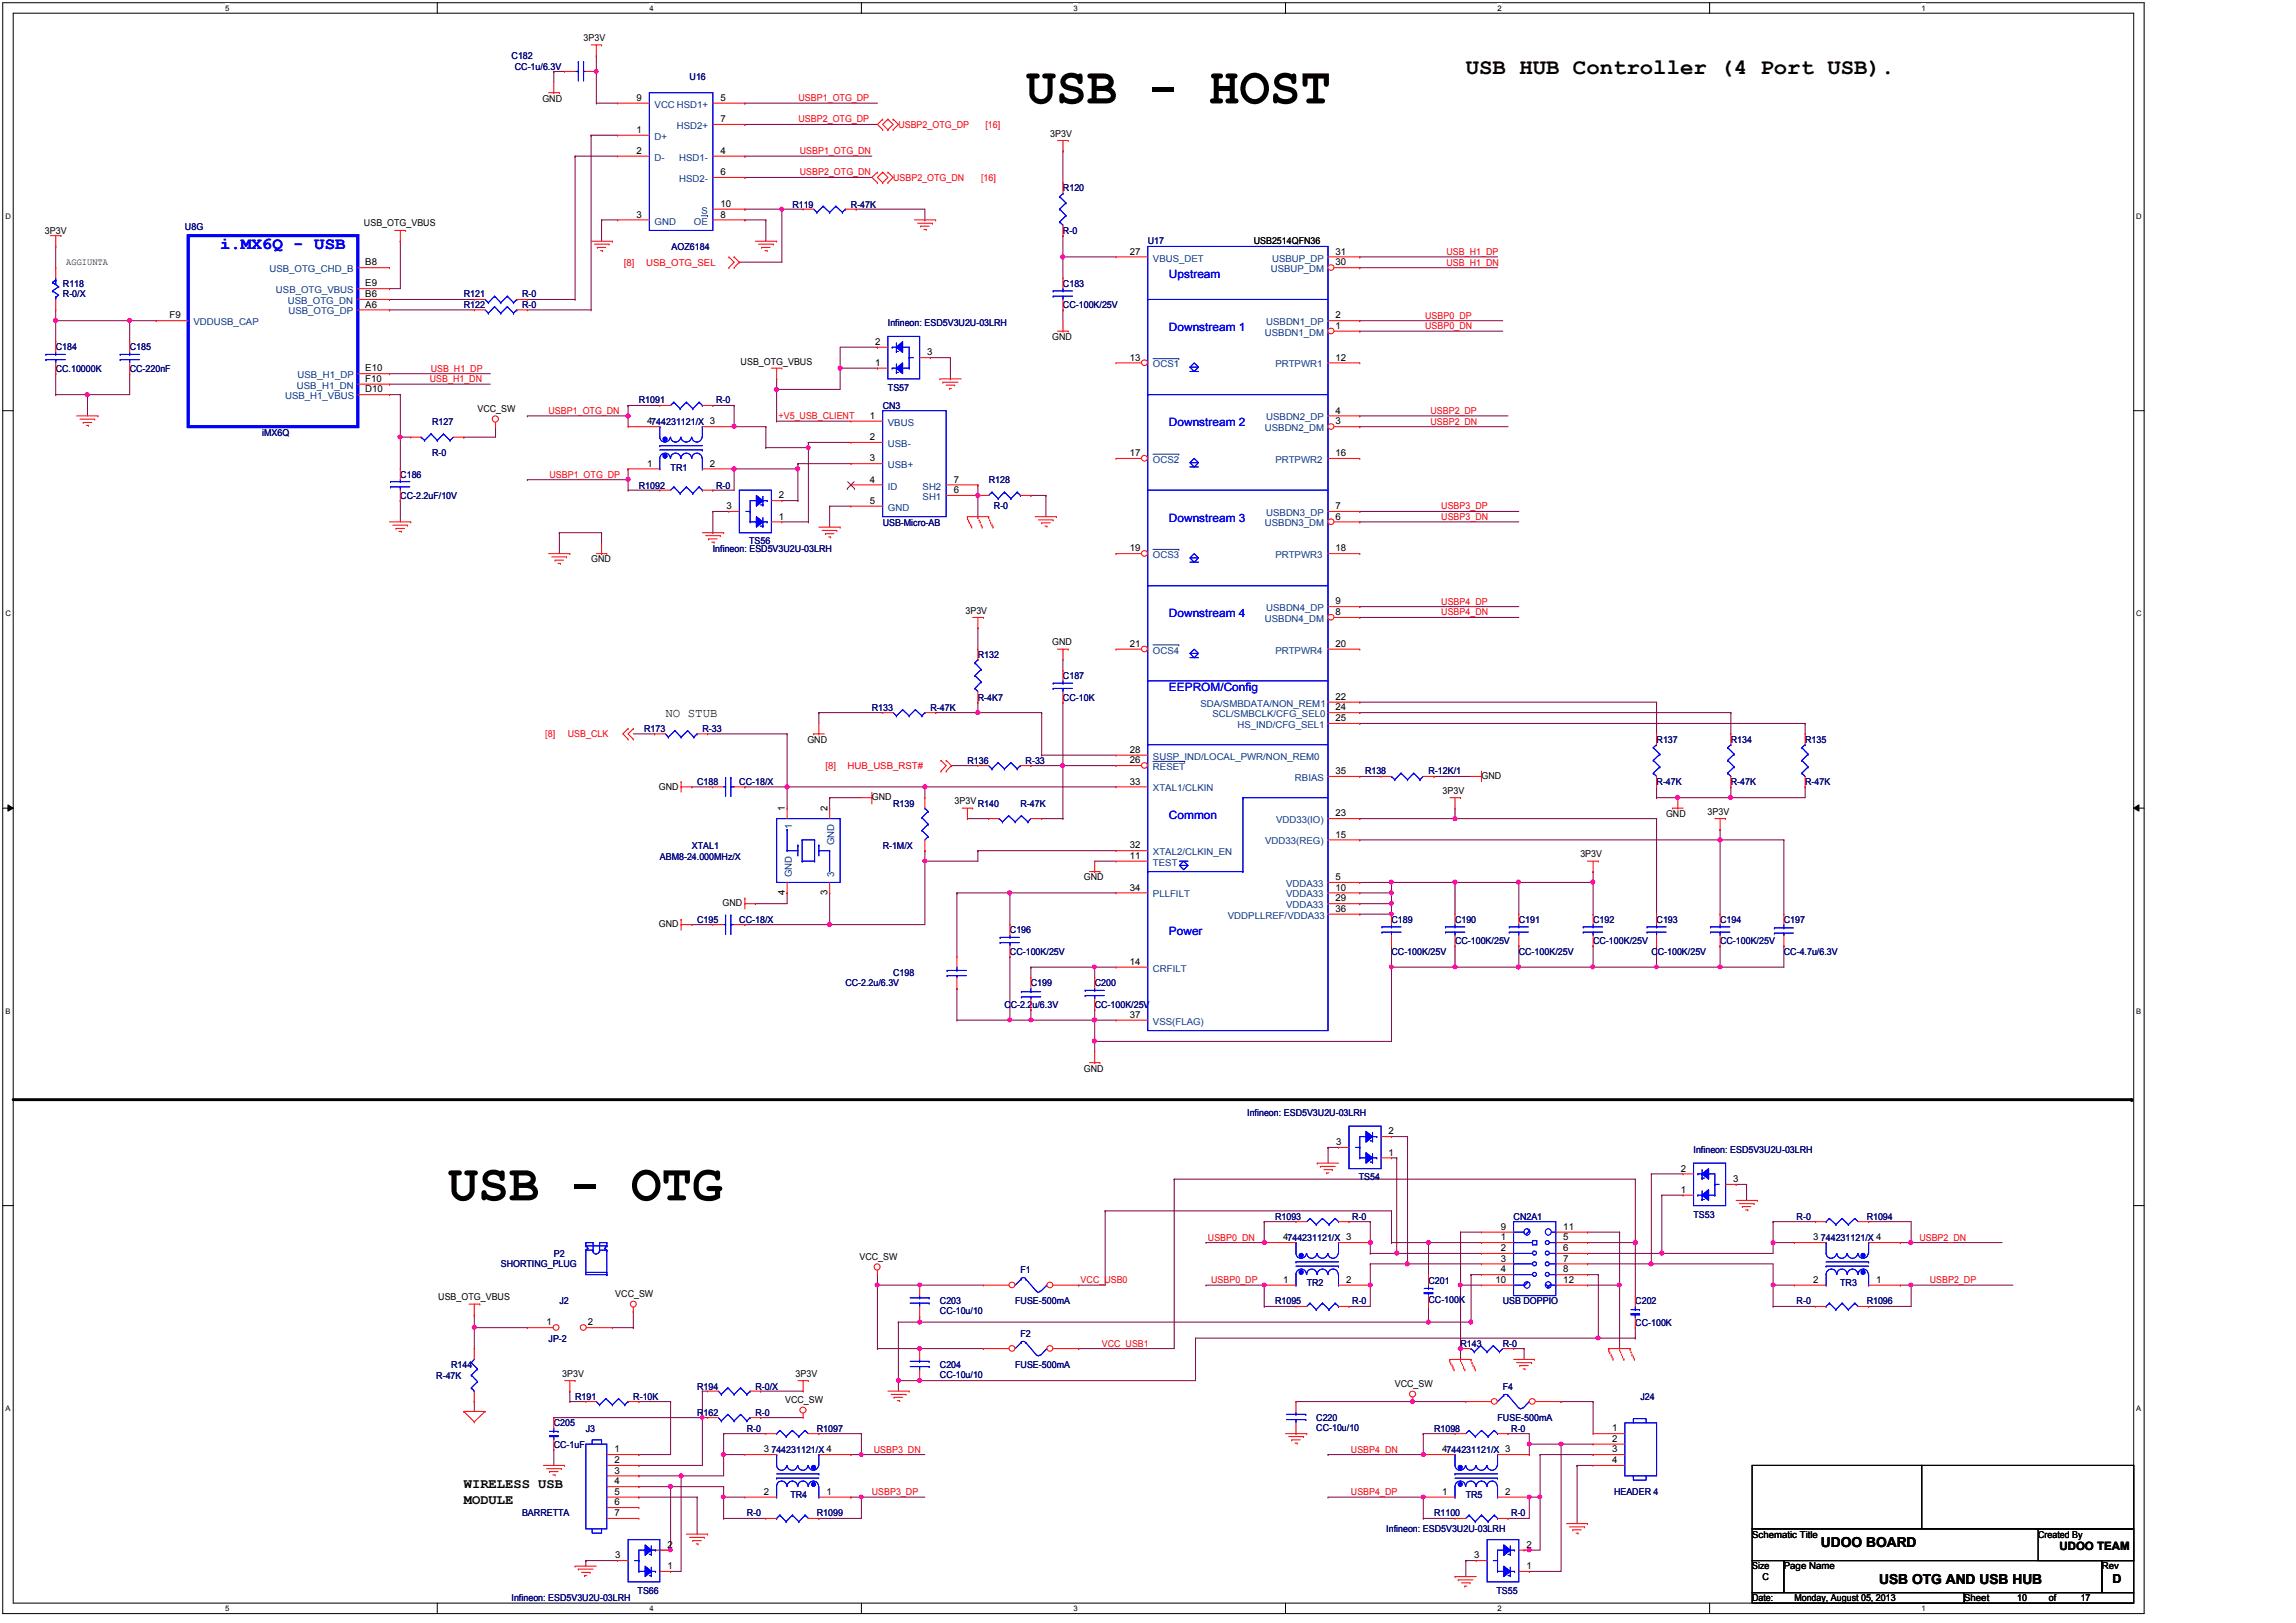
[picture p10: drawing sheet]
<svg xmlns="http://www.w3.org/2000/svg" width="297mm" height="210mm" viewBox="0 0 297 210" stroke-linecap="round" stroke-linejoin="round" font-family="sans-serif">
<defs><g id="words">
<g font-size="6.6">
<text x="132.7" y="13.4">USB - HOST</text>
<text x="57.9" y="155.3">USB - OTG</text>
</g>
<text font-size="2.9" x="189.6" y="9.6">USB HUB Controller (4 Port USB).</text>
<text font-size="2.2" fill="#00f" x="28.5" y="32.3">i.MX6Q - USB</text>
<g font-size="1.8">
<text x="60" y="192.5">WIRELESS USB</text>
<text x="60" y="194.6">MODULE</text>
<text x="235.5" y="200.1">UDOO BOARD</text>
<text x="243.1" y="205">USB OTG AND USB HUB</text>
</g>
<g font-size="1.6">
<text x="86.1" y="92.8">NO STUB</text>
<text x="273.3" y="204.8">D</text>
</g>
<g font-size="1.5" fill="#00f">
<text x="151.2" y="36">Upstream</text>
<text x="151.2" y="42.9">Downstream 1</text>
<text x="151.2" y="55.2">Downstream 2</text>
<text x="151.2" y="67.5">Downstream 3</text>
<text x="151.2" y="79.8">Downstream 4</text>
<text x="151.2" y="89.5">EEPROM/Config</text>
<text x="151.2" y="105.9">Common</text>
<text x="151.2" y="121">Power</text>
</g>
<text font-size="1.5" x="266.4" y="200.6">UDOO TEAM</text>
<g font-size="1.2">
<text x="75.5" y="5.3">3P3V</text>
<text x="70.2" y="13.1">GND</text>
<text x="82.3" y="17.2">1</text>
<text x="82.3" y="13.1">9</text>
<text x="93.2" y="13.1">5</text>
<text x="93.2" y="15.8">7</text>
<text x="135.9" y="17.7">3P3V</text>
<text x="82.3" y="19.9">2</text>
<text x="93.2" y="19.9">4</text>
<text x="93.2" y="22.7">6</text>
<text x="47.1" y="29.3">USB_OTG_VBUS</text>
<text x="82.3" y="28.2">3</text>
<text x="93.2" y="26.8">10</text>
<text x="93.2" y="28.2">8</text>
<text x="5.8" y="30.3">3P3V</text>
<text x="8.6" y="34.3">AGGIUNTA</text>
<text x="47.3" y="34.3">B8</text>
<text x="146.1" y="32.9">27</text>
<text x="162.2" y="31.6">USB2514QFN36</text>
<text x="172.8" y="32.9">31</text>
<text x="172.8" y="34.3">30</text>
<text x="21.9" y="41.2">F9</text>
<text x="47.3" y="37.1">E9</text>
<text x="47.3" y="38.4">B6</text>
<text x="47.3" y="39.8">A6</text>
<text x="172.8" y="41.2">2</text>
<text x="95.8" y="47.2">USB_OTG_VBUS</text>
<text x="113.2" y="47.3">1</text>
<text x="113.2" y="44.6">2</text>
<text x="119.9" y="46">3</text>
<text x="136.1" y="44">GND</text>
<text x="146.1" y="46.7">13</text>
<text x="172.8" y="42.6">1</text>
<text x="172.8" y="46.7">12</text>
<text x="47.3" y="48.1">E10</text>
<text x="47.3" y="49.4">F10</text>
<text x="47.3" y="50.8">D10</text>
<text x="61.8" y="53.3">VCC_SW</text>
<text x="172.8" y="53.5">4</text>
<text x="83.7" y="54.9">4744231121/X 3</text>
<text x="112.5" y="54.2">1</text>
<text x="112.5" y="56.9">2</text>
<text x="112.5" y="59.7">3</text>
<text x="146.1" y="59">17</text>
<text x="172.8" y="54.9">3</text>
<text x="172.8" y="59">16</text>
<text x="83.7" y="60.4">1</text>
<text x="91.8" y="60.4">2</text>
<text x="94" y="65.9">3</text>
<text x="100.8" y="64.5">2</text>
<text x="112.5" y="65.2">5</text>
<text x="112.5" y="62.5">4</text>
<text x="123.4" y="63.8">6</text>
<text x="123.4" y="62.5">7</text>
<text x="172.8" y="65.9">7</text>
<text x="100.8" y="67.2">1</text>
<text x="146.1" y="71.3">19</text>
<text x="172.8" y="67.2">6</text>
<text x="172.8" y="71.3">18</text>
<text x="76.5" y="72.8">GND</text>
<text x="124.9" y="79.4">3P3V</text>
<text x="136.1" y="83.5">GND</text>
<text x="146.1" y="83.7">21</text>
<text x="172.8" y="78.2">9</text>
<text x="172.8" y="79.6">8</text>
<text x="172.8" y="83.7">20</text>
<text x="172.8" y="90.6">22</text>
<text x="172.8" y="91.9">24</text>
<text x="172.8" y="93.3">25</text>
<text x="104.4" y="96.1">GND</text>
<text x="146.1" y="101.5">33</text>
<text x="146.1" y="98.8">26</text>
<text x="146.1" y="97.4">28</text>
<text x="172.8" y="100.2">35</text>
<text x="191.6" y="100.8">GND</text>
<text x="85.2" y="102.2">GND</text>
<text x="101.5" y="104.9" transform="rotate(-90 101.5 104.9)">1</text>
<text x="107" y="104.9" transform="rotate(-90 107 104.9)">2</text>
<text x="112.8" y="103.5">GND</text>
<text x="123.5" y="104.1">3P3VR140</text>
<text x="172.8" y="105.6">23</text>
<text x="186.6" y="102.7">3P3V</text>
<text x="215.5" y="105.7">GND</text>
<text x="220.9" y="105.5">3P3V</text>
<text x="140.2" y="113.9">GND</text>
<text x="146.1" y="109.8">32</text>
<text x="146.1" y="111.1">11</text>
<text x="172.8" y="108.4">15</text>
<text x="172.8" y="113.9">5</text>
<text x="204.4" y="110.9">3P3V</text>
<text x="85.2" y="120">GND</text>
<text x="93.5" y="117.2">GND</text>
<text x="101.5" y="115.8" transform="rotate(-90 101.5 115.8)">4</text>
<text x="107" y="115.8" transform="rotate(-90 107 115.8)">3</text>
<text x="146.1" y="115.2">34</text>
<text x="172.8" y="116.6">29</text>
<text x="172.8" y="118">36</text>
<text x="172.8" y="115.2">10</text>
<text x="146.1" y="124.8">14</text>
<text x="146.1" y="131.7">37</text>
<text x="140.2" y="138.6">GND</text>
<text x="172.8" y="148.2">3</text>
<text x="179.6" y="149.5">1</text>
<text x="179.6" y="146.8">2</text>
<text x="217.4" y="154.3">1</text>
<text x="217.4" y="151.6">2</text>
<text x="224.2" y="153">3</text>
<text x="166" y="160.5">4744231121/X 3</text>
<text x="194.1" y="160.5">1</text>
<text x="194.1" y="161.9">2</text>
<text x="194.1" y="159.1">9</text>
<text x="202.2" y="160.5">5</text>
<text x="202.2" y="161.9">6</text>
<text x="202.2" y="159.1">11</text>
<text x="234.6" y="160.5">3</text>
<text x="79.6" y="167.9">VCC_SW</text>
<text x="111.2" y="163">VCC_SW</text>
<text x="166" y="166">1</text>
<text x="174.1" y="166">2</text>
<text x="193.5" y="166">10</text>
<text x="194.1" y="163.2">3</text>
<text x="194.1" y="164.6">4</text>
<text x="202.2" y="163.2">7</text>
<text x="202.2" y="164.6">8</text>
<text x="202.2" y="166">12</text>
<text x="234.6" y="166">2</text>
<text x="242.7" y="166">1</text>
<text x="56.7" y="168.2">USB_OTG_VBUS</text>
<text x="70.7" y="171.5">1</text>
<text x="76" y="171.5">2</text>
<text x="72.7" y="178.1">3P3V</text>
<text x="102.9" y="178.1">3P3V</text>
<text x="180.4" y="179.5">VCC_SW</text>
<text x="101.6" y="181.6">VCC_SW</text>
<text x="208.5" y="185.2">1</text>
<text x="79.5" y="187.9">1</text>
<text x="79.5" y="189.3">2</text>
<text x="79.5" y="190.7">3</text>
<text x="98.8" y="187.9">3</text>
<text x="186.6" y="187.9">4744231121/X 3</text>
<text x="208.5" y="186.6">2</text>
<text x="208.5" y="187.9">3</text>
<text x="208.5" y="189.3">4</text>
<text x="79.5" y="192.1">4</text>
<text x="79.5" y="193.4">5</text>
<text x="79.5" y="194.8">6</text>
<text x="79.5" y="196.2">7</text>
<text x="98.8" y="193.4">2</text>
<text x="106.9" y="193.4">1</text>
<text x="186.6" y="193.4">1</text>
<text x="194.7" y="193.4">2</text>
<text x="79.6" y="201.6">3</text>
<text x="86.3" y="203">1</text>
<text x="86.3" y="200.3">2</text>
<text x="190.7" y="201.6">3</text>
<text x="197.4" y="203">1</text>
<text x="197.4" y="200.3">2</text>
<text x="226.6" y="199">Schematic Title</text>
<text x="226.6" y="203.1">Size</text>
<text x="230.8" y="203.1">Page Name</text>
<text x="263.6" y="199">Created By</text>
<text x="271.9" y="203.1">Rev</text>
<text x="226.6" y="207.2">Date:</text>
<text x="228" y="204.5">C</text>
<text x="232.1" y="207.2">Monday, August 05, 2013</text>
<text x="254.1" y="207.2">Sheet</text>
<text x="260.9" y="207.2">10</text>
<text x="265" y="207.2">of</text>
<text x="269.1" y="207.2">17</text>
</g>
<g font-size="1.2" fill="#000080">
<text x="66.2" y="7.6">C182</text>
<text x="66.6" y="9">CC-1u/6.3V</text>
<text x="89.2" y="10.4">U16</text>
<text x="23.9" y="29.7">U8G</text>
<text x="102.5" y="26.9">R119</text>
<text x="110.1" y="26.9">R-47K</text>
<text x="137.5" y="24.8">R120</text>
<text x="86.9" y="32.4">AOZ6184</text>
<text x="137.5" y="30.3">R-0</text>
<text x="148.5" y="31.6">U17</text>
<text x="8.1" y="37.1">R118</text>
<text x="8.1" y="38.4">R-0/X</text>
<text x="60" y="38.5">R121</text>
<text x="60" y="39.9">R122</text>
<text x="67.5" y="38.5">R-0</text>
<text x="67.5" y="39.9">R-0</text>
<text x="137.5" y="37.1">C183</text>
<text x="137.5" y="39.9">CC-100K/25V</text>
<text x="7.2" y="45.3">C184</text>
<text x="16.8" y="45.3">C185</text>
<text x="114.9" y="42.2">Infineon: ESD5V3U2U-03LRH</text>
<text x="7.2" y="48.1">CC.10000K</text>
<text x="16.8" y="48.1">CC-220nF</text>
<text x="82.6" y="52.2">R1091</text>
<text x="92.6" y="52.2">R-0</text>
<text x="114.2" y="52.9">CN3</text>
<text x="114.9" y="50.6">TS57</text>
<text x="33.9" y="56.4">iMX6Q</text>
<text x="55.9" y="55">R127</text>
<text x="55.9" y="59.1">R-0</text>
<text x="51.8" y="61.8">C186</text>
<text x="51.8" y="64.6">CC-2.2uF/10V</text>
<text x="82.6" y="63.2">R1092</text>
<text x="86.7" y="60.9">TR1</text>
<text x="92.6" y="63.2">R-0</text>
<text x="127.9" y="62.5">R128</text>
<text x="128.6" y="65.9">R-0</text>
<text x="92.2" y="71.4">Infineon: ESD5V3U2U-03LRH</text>
<text x="96.9" y="70.5">TS56</text>
<text x="114.2" y="68">USB-Micro-AB</text>
<text x="126.5" y="85.1">R132</text>
<text x="137.5" y="87.9">C187</text>
<text x="83.3" y="94.7">R173</text>
<text x="90.9" y="94.7">R-33</text>
<text x="112.8" y="92">R133</text>
<text x="120.4" y="92">R-47K</text>
<text x="126.5" y="90.6">R-4K7</text>
<text x="137.5" y="90.6">CC-10K</text>
<text x="90.2" y="101.6">C188</text>
<text x="95.6" y="101.6">CC-18/X</text>
<text x="125.1" y="98.9">R136</text>
<text x="132.7" y="98.9">R-33</text>
<text x="176.6" y="100.2">R138</text>
<text x="184.8" y="100.2">R-12K/1</text>
<text x="214.3" y="96.1">R137</text>
<text x="214.3" y="101.6">R-47K</text>
<text x="223.9" y="96.1">R134</text>
<text x="223.9" y="101.6">R-47K</text>
<text x="233.5" y="96.1">R135</text>
<text x="233.5" y="101.6">R-47K</text>
<text x="115.5" y="104.4">R139</text>
<text x="132" y="104.4">R-47K</text>
<text x="85.4" y="111.2">ABM8-24.000MHz/X</text>
<text x="89.5" y="109.8">XTAL1</text>
<text x="114.2" y="109.8">R-1M/X</text>
<text x="90.2" y="119.4">C195</text>
<text x="95.6" y="119.4">CC-18/X</text>
<text x="180" y="119.4">C189</text>
<text x="188.2" y="119.4">C190</text>
<text x="196.5" y="119.4">C191</text>
<text x="206.1" y="119.4">C192</text>
<text x="214.3" y="119.4">C193</text>
<text x="222.5" y="119.4">C194</text>
<text x="230.8" y="119.4">C197</text>
<text x="130.6" y="120.8">C196</text>
<text x="130.6" y="123.5">CC-100K/25V</text>
<text x="180" y="123.5">CC-100K/25V</text>
<text x="188.2" y="122.2">CC-100K/25V</text>
<text x="196.5" y="123.5">CC-100K/25V</text>
<text x="206.1" y="122.2">CC-100K/25V</text>
<text x="213.6" y="123.5">CC-100K/25V</text>
<text x="222.5" y="122.2">CC-100K/25V</text>
<text x="230.8" y="123.5">CC-4.7u/6.3V</text>
<text x="109.4" y="127.6">CC-2.2u/6.3V</text>
<text x="115.5" y="126.3">C198</text>
<text x="129.9" y="130.4">CC-2.2u/6.3V</text>
<text x="133.4" y="127.6">C199</text>
<text x="141.6" y="127.6">C200</text>
<text x="141.6" y="130.4">CC-100K/25V</text>
<text x="161.3" y="144.4">Infineon: ESD5V3U2U-03LRH</text>
<text x="219.1" y="149.2">Infineon: ESD5V3U2U-03LRH</text>
<text x="175.8" y="152.7">TS54</text>
<text x="164.9" y="157.8">R1093</text>
<text x="174.9" y="157.8">R-0</text>
<text x="195.8" y="157.8">CN2A1</text>
<text x="219.1" y="157.6">TS53</text>
<text x="232.4" y="157.8">R-0</text>
<text x="235.5" y="160.6">744231121/X 4</text>
<text x="241.5" y="157.8">R1094</text>
<text x="64.8" y="164">SHORTING_PLUG</text>
<text x="71.6" y="162.6">P2</text>
<text x="132" y="164.7">F1</text>
<text x="169" y="166.5">TR2</text>
<text x="184.8" y="166.1">C201</text>
<text x="238" y="166.5">TR3</text>
<text x="71" y="173.6">JP-2</text>
<text x="72.4" y="168.8">J2</text>
<text x="121.6" y="168.8">C203</text>
<text x="121.6" y="170.1">CC-10u/10</text>
<text x="131.3" y="168.8">FUSE-500mA</text>
<text x="132" y="172.9">F2</text>
<text x="164.9" y="168.8">R1095</text>
<text x="174.9" y="168.8">R-0</text>
<text x="184.8" y="168.7">CC-100K</text>
<text x="194.4" y="168.8">USB DOPPIO</text>
<text x="211.5" y="171.5">CC-100K</text>
<text x="211.5" y="168.8">C202</text>
<text x="232.4" y="168.8">R-0</text>
<text x="241.5" y="168.8">R1096</text>
<text x="56.4" y="178.4">R-47K</text>
<text x="58.3" y="177">R144</text>
<text x="90.2" y="179.8">R194</text>
<text x="97.7" y="179.8">R-0/X</text>
<text x="121.6" y="177">C204</text>
<text x="121.6" y="178.3">CC-10u/10</text>
<text x="131.3" y="177">FUSE-500mA</text>
<text x="188.9" y="174.3">R143</text>
<text x="194.4" y="174.3">R-0</text>
<text x="194.4" y="179.8">F4</text>
<text x="71.6" y="184.6">C205</text>
<text x="74.4" y="181.1">R191</text>
<text x="75.8" y="185.2">J3</text>
<text x="81.9" y="181.1">R-10K</text>
<text x="90.2" y="183.2">R162</text>
<text x="96.6" y="185.2">R-0</text>
<text x="97.7" y="183.2">R-0</text>
<text x="105.7" y="185.2">R1097</text>
<text x="170.3" y="183.9">C220</text>
<text x="170.3" y="185.1">CC-10u/10</text>
<text x="185.5" y="185.2">R1098</text>
<text x="193.7" y="183.9">FUSE-500mA</text>
<text x="195.5" y="185.2">R-0</text>
<text x="212.2" y="181.1">J24</text>
<text x="71.6" y="187.3">CC-1uF</text>
<text x="99.8" y="188">744231121/X 4</text>
<text x="67.5" y="196.2">BARRETTA</text>
<text x="96.6" y="196.2">R-0</text>
<text x="102.2" y="193.9">TR4</text>
<text x="105.7" y="196.2">R1099</text>
<text x="185.5" y="196.2">R1100</text>
<text x="189.6" y="193.9">TR5</text>
<text x="195.5" y="196.2">R-0</text>
<text x="208.8" y="193.5">HEADER 4</text>
<text x="179.3" y="198.3">Infineon: ESD5V3U2U-03LRH</text>
<text x="66.2" y="207.2">Infineon: ESD5V3U2U-03LRH</text>
<text x="82.5" y="206.2">TS66</text>
<text x="193.6" y="206.2">TS55</text>
</g>
<g font-size="1.2" fill="#004080">
<text x="84.7" y="13.9">VCC HSD1+</text>
<text x="87.6" y="16.7">HSD2+</text>
<text x="84.7" y="18.1">D+</text>
<text x="84.7" y="20.8">D-</text>
<text x="87.8" y="20.8">HSD1-</text>
<text x="87.8" y="23.5">HSD2-</text>
<text x="84.7" y="29.1">GND</text>
<text x="89.8" y="29.1">OE</text>
<text x="90.7" y="27.7">S</text>
<text x="34.9" y="35.2">USB_OTG_CHD_B</text>
<text x="149.1" y="33.8">VBUS_DET</text>
<text x="164.4" y="35.2">USBUP_DM</text>
<text x="164.6" y="33.8">USBUP_DP</text>
<text x="35.7" y="37.9">USB_OTG_VBUS</text>
<text x="37.2" y="39.3">USB_OTG_DN</text>
<text x="37.3" y="40.7">USB_OTG_DP</text>
<text x="25" y="42.1">VDDUSB_CAP</text>
<text x="149.1" y="47.6">OCS1</text>
<text x="163.6" y="43.4">USBDN1_DM</text>
<text x="163.8" y="42.1">USBDN1_DP</text>
<text x="165" y="47.6">PRTPWR1</text>
<text x="36.9" y="51.7">USB_H1_VBUS</text>
<text x="38.4" y="50.3">USB_H1_DN</text>
<text x="38.5" y="48.9">USB_H1_DP</text>
<text x="114.9" y="55.1">VBUS</text>
<text x="114.9" y="57.8">USB-</text>
<text x="149.1" y="59.9">OCS2</text>
<text x="163.6" y="55.8">USBDN2_DM</text>
<text x="163.8" y="54.4">USBDN2_DP</text>
<text x="165" y="59.9">PRTPWR2</text>
<text x="114.9" y="60.6">USB+</text>
<text x="114.9" y="63.3">ID</text>
<text x="119.3" y="64.7">SH1</text>
<text x="119.3" y="63.3">SH2</text>
<text x="114.9" y="66.1">GND</text>
<text x="163.6" y="68.1">USBDN3_DM</text>
<text x="163.8" y="66.8">USBDN3_DP</text>
<text x="149.1" y="72.2">OCS3</text>
<text x="165" y="72.2">PRTPWR3</text>
<text x="163.6" y="80.5">USBDN4_DM</text>
<text x="163.8" y="79.1">USBDN4_DP</text>
<text x="149.1" y="84.6">OCS4</text>
<text x="165" y="84.6">PRTPWR4</text>
<text x="155.3" y="91.4">SDA/SMBDATA/NON_REM1</text>
<text x="156.8" y="92.8">SCL/SMBCLK/CFG_SEL0</text>
<text x="160.1" y="94.2">HS_IND/CFG_SEL1</text>
<text x="149.1" y="99.7">RESET</text>
<text x="149.1" y="98.3">SUSP_IND/LOCAL_PWR/NON_REM0</text>
<text x="167.5" y="101.1">RBIAS</text>
<text x="102.4" y="107.3" transform="rotate(-90 102.4 107.3)">1</text>
<text x="149.1" y="102.4">XTAL1/CLKIN</text>
<text x="165.1" y="106.5">VDD33(IO)</text>
<text x="102.4" y="113.5" transform="rotate(-90 102.4 113.5)">GND</text>
<text x="107.9" y="113.5" transform="rotate(-90 107.9 113.5)">3</text>
<text x="107.9" y="109.4" transform="rotate(-90 107.9 109.4)">GND</text>
<text x="149.1" y="110.7">XTAL2/CLKIN_EN</text>
<text x="149.1" y="112">TEST</text>
<text x="163.7" y="109.3">VDD33(REG)</text>
<text x="149.1" y="116.1">PLLFILT</text>
<text x="158.8" y="118.9">VDDPLLREF/VDDA33</text>
<text x="166.4" y="117.5">VDDA33</text>
<text x="166.4" y="114.8">VDDA33</text>
<text x="166.4" y="116.1">VDDA33</text>
<text x="149.1" y="125.7">CRFILT</text>
<text x="149.1" y="132.6">VSS(FLAG)</text>
</g>
<g font-size="1.2" fill="#f00">
<text x="103.3" y="13.1">USBP1_OTG_DP</text>
<text x="103.3" y="15.8">USBP2_OTG_DP</text>
<text x="116.2" y="16.6">USBP2_OTG_DP</text>
<text x="127.5" y="16.6">[16]</text>
<text x="103.5" y="20">USBP1_OTG_DN</text>
<text x="103.5" y="22.7">USBP2_OTG_DN</text>
<text x="115.5" y="23.4">USBP2_OTG_DN</text>
<text x="126.9" y="23.4">[16]</text>
<text x="80.7" y="34.4">[8]</text>
<text x="83.6" y="34.4">USB_OTG_SEL</text>
<text x="187.1" y="33">USB_H1_DP</text>
<text x="187.1" y="34.4">USB_H1_DN</text>
<text x="184.4" y="41.2">USBP0_DP</text>
<text x="184.4" y="42.6">USBP0_DN</text>
<text x="55.6" y="49.5">USB_H1_DN</text>
<text x="55.7" y="48.1">USB_H1_DP</text>
<text x="71" y="53.6">USBP1_OTG_DN</text>
<text x="185" y="53.6">USBP2_DP</text>
<text x="100.7" y="54.2">+V5_USB_CLIENT</text>
<text x="185" y="55">USBP2_DN</text>
<text x="71.1" y="61.8">USBP1_OTG_DP</text>
<text x="186.4" y="65.9">USBP3_DP</text>
<text x="186.4" y="67.3">USBP3_DN</text>
<text x="186.4" y="78.2">USBP4_DP</text>
<text x="186.4" y="79.6">USBP4_DN</text>
<text x="70.5" y="95.4">[8]</text>
<text x="73.5" y="95.4">USB_CLK</text>
<text x="106.8" y="99.5">[8]</text>
<text x="109.6" y="99.5">HUB_USB_RST#</text>
<text x="156.3" y="160.5">USBP0_DN</text>
<text x="248.3" y="160.5">USBP2_DN</text>
<text x="139.8" y="166">VCC_USB0</text>
<text x="156.7" y="166">USBP0_DP</text>
<text x="249.6" y="166">USBP2_DP</text>
<text x="142.5" y="174.2">VCC_USB1</text>
<text x="113" y="188">USBP3_DN</text>
<text x="174.8" y="188">USBP4_DN</text>
<text x="112.8" y="193.5">USBP3_DP</text>
<text x="174.8" y="193.5">USBP4_DP</text>
</g>
<g font-size="1">
<text x="29.1" y="1.4">5</text>
<text x="84" y="1.4">4</text>
<text x="138.9" y="1.4">3</text>
<text x="193.7" y="1.4">2</text>
<text x="248.6" y="1.4">1</text>
<text x=".7" y="28.3">D</text>
<text x="276.3" y="28.3">D</text>
<text x=".7" y="79.7">C</text>
<text x="276.3" y="79.7">C</text>
<text x=".7" y="131.2">B</text>
<text x="276.3" y="131.2">B</text>
<text x=".7" y="182.6">A</text>
<text x="276.3" y="182.6">A</text>
<text x="29.1" y="208.4">5</text>
<text x="84" y="208.4">4</text>
<text x="138.9" y="208.4">3</text>
<text x="193.7" y="208.4">2</text>
<text x="248.6" y="208.4">1</text>
</g>
</g></defs>
<path d="M.4 .4h277v208.4h-277zM1.7 1.7h274.3v205.7h-274.3z" fill="none" stroke="#000" stroke-width=".13"/>
<g fill="#fff">
<path d="M29.1 .5h.6v1.1h-.6z"/>
<path d="M29.1 207.6h.6v1.1h-.6z"/>
</g>
<path d="M56.6 .4v1.3M56.6 207.4v1.4" fill="none" stroke="#000" stroke-width=".13"/>
<g fill="#fff">
<path d="M84 .5h.5v1.1h-.5z"/>
<path d="M84 207.6h.5v1.1h-.5z"/>
</g>
<path d="M111.4 .4v1.3M111.4 207.4v1.4" fill="none" stroke="#000" stroke-width=".13"/>
<g fill="#fff">
<path d="M138.9 .5h.5v1.1h-.5z"/>
<path d="M138.9 207.6h.5v1.1h-.5z"/>
</g>
<path d="M166.3 .4v1.3M166.3 207.4v1.4" fill="none" stroke="#000" stroke-width=".13"/>
<g fill="#fff">
<path d="M193.7 .5h.6v1.1h-.6z"/>
<path d="M193.7 207.6h.6v1.1h-.6z"/>
</g>
<path d="M221.1 .4v1.3M221.1 207.4v1.4" fill="none" stroke="#000" stroke-width=".13"/>
<g fill="#fff">
<path d="M248.6 .5h.5v1.1h-.5z"/>
<path d="M248.6 207.6h.5v1.1h-.5z"/>
<path d="M.7 27.4h.7v1.1h-.7z"/>
<path d="M276.3 27.4h.8v1.1h-.8z"/>
<path d="M.7 78.8h.7v1.1h-.7z"/>
<path d="M276.3 78.8h.8v1.1h-.8z"/>
</g>
<path d="M.4 53.1h1.3M276 53.1h1.4" fill="none" stroke="#000" stroke-width=".13"/>
<g fill="#fff">
<path d="M.7 130.3h.6v1.1h-.6z"/>
<path d="M276.3 130.3h.7v1.1h-.7z"/>
</g>
<path d="M.4 104.6h1.3M1 104.1l.7 .5-.7 .3zM276 104.6l.7-.5v.8zM276 104.6h1.4" fill="none" stroke="#000" stroke-width=".13"/>
<path d="M1 104.1l.7 .5-.7 .3zM276 104.6l.7-.5v.8z" fill="#000"/>
<g fill="#fff">
<path d="M.7 181.7h.6v1.1h-.6z"/>
<path d="M276.3 181.7h.7v1.1h-.7z"/>
</g>
<path d="M.4 156h1.3M276 156h1.4" fill="none" stroke="#000" stroke-width=".13"/>
<path d="M1.7 142.3h274.1" fill="none" stroke="#000" stroke-width=".38"/>
<circle cx="275.8" cy="142.3" r=".19" fill="#000"/>
<path d="M11.3 51.1h.1M11.3 51.1h5.5M105.9 92.2h.1M105.9 92.2h8.3M126.5 90.9h.1M126.5 90.9v1.3" fill="none" stroke="#800040" stroke-width=".13"/>
<circle cx="11.3" cy="51.1" r=".26" fill="#f0f"/>
<circle cx="11.3" cy="51.1" r=".26" fill="none" stroke="#f0f" stroke-width=".13"/>
<path d="M11.3 51.1h.1M11.3 51.1v2.7M16.8 48.4h.1M16.8 48.4v2.7M96.4 119.6h.1M96.4 119.6h10.9M101.8 101.8h.1M101.8 101.8h17.8" fill="none" stroke="#800040" stroke-width=".13"/>
<circle cx="101.8" cy="101.8" r=".26" fill="#f0f"/>
<circle cx="101.8" cy="101.8" r=".26" fill="none" stroke="#f0f" stroke-width=".13"/>
<path d="M137.5 19.5h.1M137.5 19.5v4.1M51.8 56.6h.1M51.8 56.6v4.1M105.9 92.2h.1M105.9 92.2v1.4" fill="none" stroke="#800040" stroke-width=".13"/>
<circle cx="51.7" cy="56.5" r=".25" fill="#f0f"/>
<circle cx="51.7" cy="56.5" r=".25" fill="none" stroke="#f0f" stroke-width=".13"/>
<g fill="none" stroke="#800040" stroke-width=".13">
<path d="M50.4 37.3h.1M50.4 37.3h1.4M50.4 48.4h.1M50.4 49.7h.1M50.4 48.4h13M50.4 49.7h13M51.8 64.8h.1M51.8 64.8v2.7M97.7 116.9h.1M101.8 115.5h.1M101.8 115.5v1.4h-4.1M175.9 118.3h.1"/>
<path d="M175.9 118.3h4.1"/>
</g>
<path d="M179.8 118.1h.3l.1 .1-.1 .2-.1 .1-.2-.1z" fill-rule="evenodd" fill="#f0f"/>
<path d="M179.8 118.1h.3l.1 .1-.1 .2-.1 .1-.2-.1z" fill="none" stroke="#f0f" stroke-width=".13"/>
<path d="M107.3 119.6h.1M107.3 119.6h12.3M141.6 130.6h.1M141.6 130.6v1.4" fill="none" stroke="#800040" stroke-width=".13"/>
<circle cx="107.3" cy="119.6" r=".26" fill="#f0f"/>
<circle cx="107.3" cy="119.6" r=".26" fill="none" stroke="#f0f" stroke-width=".13"/>
<path d="M180 116.9h.1M180 116.9v1.4" fill="none" stroke="#800040" stroke-width=".13"/>
<path d="M179.8 116.7l.2-.1 .2 .1-.1 .4h-.1h-.2z" fill-rule="evenodd" fill="#f0f"/>
<path d="M179.8 116.7l.2-.1 .2 .1-.1 .4h-.1h-.2z" fill="none" stroke="#f0f" stroke-width=".13"/>
<path d="M119.6 101.8h.1M119.6 101.8v1.4M119.6 101.8h24.8M133.4 130.6h.1M133.4 130.6v1.4" fill="none" stroke="#800040" stroke-width=".13"/>
<circle cx="119.6" cy="101.8" r=".26" fill="#f0f"/>
<circle cx="119.6" cy="101.8" r=".26" fill="none" stroke="#f0f" stroke-width=".13"/>
<g fill="none" stroke="#800040" stroke-width=".13">
<path d="M175.9 41.5h.1M175.9 55.2h.1M175.9 53.8h.1M175.9 41.5h18.5M175.9 55.2h19.2M175.9 53.8h19.2M175.9 92.2h.1M175.9 90.9h.1M175.9 92.2h48M175.9 90.9h38.4M214.3 90.9h.1M214.3 90.9v4.1"/>
<path d="M223.9 92.2h.1M223.9 92.2v2.8M233.5 93.6h.1M233.5 93.6v1.4M89.5 101.8h.1M89.5 119.6h.1M89.5 101.8h2.7M89.5 119.6h2.7M119.6 110.1h.1M119.6 110.1v1.3M214.3 101.8h.1M214.3 101.8v1.4"/>
<path d="M222.5 107.3h.1M222.5 107.3v1.4M223.9 101.8h.1M223.9 101.8v1.4"/>
</g>
<circle cx="223.9" cy="103.2" r=".26" fill="#f0f"/>
<circle cx="223.9" cy="103.2" r=".26" fill="none" stroke="#f0f" stroke-width=".13"/>
<path d="M217 103.2h.1M217 103.2h6.9" fill="none" stroke="#800040" stroke-width=".13"/>
<circle cx="217" cy="103.2" r=".26" fill="#f0f"/>
<circle cx="217" cy="103.2" r=".26" fill="none" stroke="#f0f" stroke-width=".13"/>
<path d="M233.5 101.8h.1M233.5 101.8v1.4M214.3 125.1h.1M214.3 125.1h8.2" fill="none" stroke="#800040" stroke-width=".13"/>
<circle cx="222.5" cy="125.1" r=".25" fill="#f0f"/>
<circle cx="222.5" cy="125.1" r=".25" fill="none" stroke="#f0f" stroke-width=".13"/>
<path d="M214.1 124.9h.3l.1 .2-.1 .2-.2 .1-.1-.1z" fill-rule="evenodd" fill="#f0f"/>
<path d="M214.1 124.9h.3l.1 .2-.1 .2-.2 .1-.1-.1z" fill="none" stroke="#f0f" stroke-width=".13"/>
<g fill="none" stroke="#800040" stroke-width=".13">
<path d="M134.7 92.2h.1M134.7 92.2v5.5M180 114.2h.1M180 114.2v1.3M188.2 114.2h.1M188.2 114.2v4.1M196.5 114.2h.1M196.5 114.2v4.1M206.1 114.2h.1M206.1 114.2v4.1M222.5 122.4h.1M222.5 125.1h.1"/>
<path d="M222.5 122.4v2.7M230.8 122.4h.1M230.8 122.4v2.7h-8.3"/>
</g>
<circle cx="206" cy="114.1" r=".26" fill="#f0f"/>
<circle cx="206" cy="114.1" r=".26" fill="none" stroke="#f0f" stroke-width=".13"/>
<path d="M121 92.2h.1M121 92.2h5.5M180 122.4h.1M180 122.4v2.7M214.3 122.4h.1M214.3 122.4v2.7" fill="none" stroke="#800040" stroke-width=".13"/>
<path d="M179.8 124.9h.3l.1 .2-.1 .2-.1 .1-.2-.1z" fill-rule="evenodd" fill="#f0f"/>
<path d="M179.8 124.9h.3l.1 .2-.1 .2-.1 .1-.2-.1z" fill="none" stroke="#f0f" stroke-width=".13"/>
<path d="M180 125.1h.1M188.2 122.4h.1M188.2 122.4v2.7h-8.2" fill="none" stroke="#800040" stroke-width=".13"/>
<circle cx="188.2" cy="125.1" r=".25" fill="#f0f"/>
<circle cx="188.2" cy="125.1" r=".25" fill="none" stroke="#f0f" stroke-width=".13"/>
<path d="M175.9 115.5h.1M175.9 115.5h4.1M180 115.5h.1M180 115.5v1.4M196.5 122.4h.1M196.5 122.4v2.7M206.1 122.4h.1M206.1 122.4v2.7" fill="none" stroke="#800040" stroke-width=".13"/>
<path d="M179.8 115.3h.2l.2 .1-.1 .3-.1 .1-.2-.1z" fill-rule="evenodd" fill="#f0f"/>
<path d="M179.8 115.3h.2l.2 .1-.1 .3-.1 .1-.2-.1z" fill="none" stroke="#f0f" stroke-width=".13"/>
<path d="M175.9 116.9h.1M175.9 116.9h4.1M196.5 125.1h.1M196.5 125.1h17.8M206.1 125.1h.1" fill="none" stroke="#800040" stroke-width=".13"/>
<circle cx="206" cy="125.1" r=".25" fill="#f0f"/>
<circle cx="206" cy="125.1" r=".25" fill="none" stroke="#f0f" stroke-width=".13"/>
<circle cx="196.4" cy="125.1" r=".25" fill="#f0f"/>
<circle cx="196.4" cy="125.1" r=".25" fill="none" stroke="#f0f" stroke-width=".13"/>
<path d="M188.2 125.1h.1M188.2 125.1h8.3" fill="none" stroke="#800040" stroke-width=".13"/>
<circle cx="196.4" cy="125.1" r=".25" fill="#f0f"/>
<circle cx="196.4" cy="125.1" r=".25" fill="none" stroke="#f0f" stroke-width=".13"/>
<path d="M180 114.2h.1M180 114.2h8.2" fill="none" stroke="#800040" stroke-width=".13"/>
<path d="M179.8 113.9h.2l.2 .1-.1 .3-.1 .1-.2-.1z" fill-rule="evenodd" fill="#f0f"/>
<path d="M179.8 113.9h.2l.2 .1-.1 .3-.1 .1-.2-.1z" fill="none" stroke="#f0f" stroke-width=".13"/>
<path d="M188.2 114.2h.1M188.2 114.2h8.3" fill="none" stroke="#800040" stroke-width=".13"/>
<circle cx="188.2" cy="114.1" r=".26" fill="#f0f"/>
<circle cx="188.2" cy="114.1" r=".26" fill="none" stroke="#f0f" stroke-width=".13"/>
<path d="M222.5 108.7h.1M222.5 108.7h8.3M230.8 108.7h.1M230.8 108.7v9.6" fill="none" stroke="#800040" stroke-width=".13"/>
<circle cx="222.5" cy="108.7" r=".26" fill="#f0f"/>
<circle cx="222.5" cy="108.7" r=".26" fill="none" stroke="#f0f" stroke-width=".13"/>
<path d="M188.2 105.9h.1M188.2 105.9h26.1M214.3 105.9h.1M214.3 105.9v12.4" fill="none" stroke="#800040" stroke-width=".13"/>
<circle cx="188.2" cy="105.9" r=".26" fill="#f0f"/>
<circle cx="188.2" cy="105.9" r=".26" fill="none" stroke="#f0f" stroke-width=".13"/>
<g fill="none" stroke="#800040" stroke-width=".13">
<path d="M175.9 66.2h.1M175.9 67.5h.1M175.9 66.2h20.6M175.9 67.5h20.6M126.5 81.2h.1M126.5 81.2v2.8M133.4 99.1h.1M133.4 99.1h11M137.5 99.1h.1M141.6 111.4h.1M141.6 111.4h2.8M175.9 114.2h.1"/>
<path d="M175.9 105.9h.1M175.9 108.7h.1M175.9 114.2h4.1M175.9 108.7h46.6M188.2 104.6h.1M188.2 104.6v1.3h-12.3M222.5 108.7h.1M222.5 108.7v9.6M223.9 103.2h.1M223.9 103.2h9.6"/>
</g>
<circle cx="137.5" cy="99.1" r=".26" fill="#f0f"/>
<circle cx="137.5" cy="99.1" r=".26" fill="none" stroke="#f0f" stroke-width=".13"/>
<path d="M126.5 92.2h.1M126.5 92.2h8.2M137.5 90.9h.1M137.5 85.4h.1M137.5 85.4v1.3M137.5 90.9v8.2" fill="none" stroke="#800040" stroke-width=".13"/>
<circle cx="126.5" cy="92.2" r=".26" fill="#f0f"/>
<circle cx="126.5" cy="92.2" r=".26" fill="none" stroke="#f0f" stroke-width=".13"/>
<path d="M141.6 132h.1M141.6 132h2.8" fill="none" stroke="#800040" stroke-width=".13"/>
<circle cx="141.6" cy="132" r=".25" fill="#f0f"/>
<circle cx="141.6" cy="132" r=".25" fill="none" stroke="#f0f" stroke-width=".13"/>
<path d="M130.6 123.8h.1M130.6 132h.1M130.6 123.8v8.2M130.6 132h2.8" fill="none" stroke="#800040" stroke-width=".13"/>
<circle cx="130.6" cy="132" r=".25" fill="#f0f"/>
<circle cx="130.6" cy="132" r=".25" fill="none" stroke="#f0f" stroke-width=".13"/>
<path d="M123.8 127.9h.1M123.8 132h.1M123.8 127.9v4.1M123.8 132h6.8M141.6 132h.1M141.6 132v2.7" fill="none" stroke="#800040" stroke-width=".13"/>
<circle cx="141.6" cy="132" r=".25" fill="#f0f"/>
<circle cx="141.6" cy="132" r=".25" fill="none" stroke="#f0f" stroke-width=".13"/>
<path d="M123.8 115.5h.1M123.8 115.5v8.3M130.6 115.5h.1M130.6 115.5h13.8M133.4 125.1h.1M133.4 125.1h8.2M141.6 134.7h.1M141.6 134.7v1.4" fill="none" stroke="#800040" stroke-width=".13"/>
<circle cx="130.6" cy="115.5" r=".26" fill="#f0f"/>
<circle cx="130.6" cy="115.5" r=".26" fill="none" stroke="#f0f" stroke-width=".13"/>
<path d="M123.8 115.5h.1M123.8 115.5h6.8M130.6 115.5h.1M130.6 115.5v4.1M133.4 125.1h.1M133.4 125.1v1.4M141.6 125.1h.1M141.6 125.1h2.8" fill="none" stroke="#800040" stroke-width=".13"/>
<circle cx="141.6" cy="125.1" r=".25" fill="#f0f"/>
<circle cx="141.6" cy="125.1" r=".25" fill="none" stroke="#f0f" stroke-width=".13"/>
<path d="M141.6 125.1h.1M141.6 134.7h.1M141.6 125.1v1.4M141.6 134.7h38.4" fill="none" stroke="#800040" stroke-width=".13"/>
<circle cx="141.6" cy="134.7" r=".26" fill="#f0f"/>
<circle cx="141.6" cy="134.7" r=".26" fill="none" stroke="#f0f" stroke-width=".13"/>
<path d="M137.5 33.2h.1M137.5 33.2h6.9M101.8 101.8h.1M101.8 101.8v2.8M175.9 100.5h.1M175.9 100.5h2.7M185.5 100.5h.1M185.5 100.5h4.8M180 125.1h.1M180 125.1v9.6" fill="none" stroke="#800040" stroke-width=".13"/>
<circle cx="137.5" cy="33.2" r=".26" fill="#f0f"/>
<circle cx="137.5" cy="33.2" r=".26" fill="none" stroke="#f0f" stroke-width=".13"/>
<g fill="none" stroke="#800040" stroke-width=".13">
<path d="M137.5 33.2h.1M137.5 30.5h.1M137.5 30.5v5.5M137.5 40.1h.1M137.5 40.1v1.4M175.9 42.9h.1M175.9 42.9h18.5M96.4 101.8h.1M96.4 101.8h5.4M206.1 112.8h.1M206.1 112.8v1.4M133.4 132h.1"/>
<path d="M133.4 132h8.2"/>
</g>
<circle cx="133.4" cy="132" r=".25" fill="#f0f"/>
<circle cx="133.4" cy="132" r=".25" fill="none" stroke="#f0f" stroke-width=".13"/>
<path d="M107.3 115.5h.1M107.3 115.5v4.1M126.5 110.1h.1M126.5 110.1h17.9M196.5 114.2h.1M196.5 114.2h9.6" fill="none" stroke="#800040" stroke-width=".13"/>
<circle cx="196.4" cy="114.1" r=".26" fill="#f0f"/>
<circle cx="196.4" cy="114.1" r=".26" fill="none" stroke="#f0f" stroke-width=".13"/>
<path d="M119.6 111.4h.1M126.5 110.1h.1M126.5 110.1v1.3h-6.9" fill="none" stroke="#800040" stroke-width=".13"/>
<circle cx="119.6" cy="111.4" r=".25" fill="#f0f"/>
<circle cx="119.6" cy="111.4" r=".25" fill="none" stroke="#f0f" stroke-width=".13"/>
<path d="M7.2 41.5h.1M7.2 41.5v2.7M16.8 41.5h.1M16.8 41.5h3.4M123.1 99.1h.1M123.1 99.1h3.4M107.3 103.2h.1M107.3 103.2v1.4M107.3 103.2h4.1M119.6 111.4h.1M119.6 111.4v8.2" fill="none" stroke="#800040" stroke-width=".13"/>
<circle cx="16.8" cy="41.5" r=".26" fill="#f0f"/>
<circle cx="16.8" cy="41.5" r=".26" fill="none" stroke="#f0f" stroke-width=".13"/>
<path d="M51.8 31.2h.1M51.8 31.2v6.1M60 56.6h.1M64.1 55.2h.1M64.1 55.2v1.4h-4.1M61.4 171.8h.1M61.4 171.8v2.7" fill="none" stroke="#800040" stroke-width=".13"/>
<circle cx="61.3" cy="171.7" r=".26" fill="#f0f"/>
<circle cx="61.3" cy="171.7" r=".26" fill="none" stroke="#f0f" stroke-width=".13"/>
<g fill="none" stroke="#800040" stroke-width=".13">
<path d="M7.2 31.9h.1M7.2 31.9v2.7M175.9 33.2h.1M175.9 34.6h.1M175.9 33.2h17.8M175.9 34.6h17.8M7.2 48.4h.1M7.2 51.1h.1M7.2 41.5h.1M7.2 51.1h4.1M7.2 40.1v1.4M7.2 48.4v2.7"/>
<path d="M7.2 41.5h9.6M16.8 41.5h.1M16.8 41.5v2.7M50.4 51.1h.1M50.4 51.1h1.4M51.8 56.6h.1M51.8 51.1h.1M51.8 56.6h1.3M51.8 51.1v5.5M72.4 68.9h.1M72.4 68.9v2.7M72.4 68.9h5.4"/>
<path d="M77.8 68.9h.1M77.8 68.9v1.4M134.7 97.7h.1M134.7 97.7h9.7M61.4 171.8h.1M61.4 170.1h.1M61.4 170.1v1.7M61.4 171.8h6.8M61.4 181.4h.1M61.4 181.4v1.2"/>
</g>
<circle cx="7.2" cy="41.5" r=".26" fill="#f0f"/>
<circle cx="7.2" cy="41.5" r=".26" fill="none" stroke="#f0f" stroke-width=".13"/>
<path d="M137.5 99.1h.1M137.5 99.1v6.8M134.7 105.9h2.8M137.5 105.9h.1M188.9 159.4h.1M188.9 159.4v6.9M188.9 166.3h.1M188.9 166.3h2.7M190.3 164.9h.1M190.3 164.9v6.2" fill="none" stroke="#800040" stroke-width=".13"/>
<path d="M190.1 170.9l.1-.1 .3 .1-.1 .3-.2 .1-.1-.1z" fill-rule="evenodd" fill="#f0f"/>
<path d="M190.1 170.9l.1-.1 .3 .1-.1 .3-.2 .1-.1-.1z" fill="none" stroke="#f0f" stroke-width=".13"/>
<path d="M184.8 171.1h.1M184.8 171.1h5.5" fill="none" stroke="#800040" stroke-width=".13"/>
<circle cx="184.8" cy="171.1" r=".26" fill="#f0f"/>
<circle cx="184.8" cy="171.1" r=".26" fill="none" stroke="#f0f" stroke-width=".13"/>
<path d="M188.9 166.3h.1M188.9 166.3v8.2" fill="none" stroke="#800040" stroke-width=".13"/>
<circle cx="188.9" cy="174.5" r=".26" fill="#f0f"/>
<circle cx="188.9" cy="174.5" r=".26" fill="none" stroke="#f0f" stroke-width=".13"/>
<circle cx="188.9" cy="166.3" r=".25" fill="#f0f"/>
<circle cx="188.9" cy="166.3" r=".25" fill="none" stroke="#f0f" stroke-width=".13"/>
<path d="M211.5 152.6h.1M211.5 152.6v8.2" fill="none" stroke="#800040" stroke-width=".13"/>
<circle cx="211.5" cy="160.8" r=".26" fill="#f0f"/>
<circle cx="211.5" cy="160.8" r=".26" fill="none" stroke="#f0f" stroke-width=".13"/>
<path d="M205.4 159.4h.1M205.4 159.4h4.1M209.5 159.4h.1M209.5 159.4v6.9M119 174.5h.1M119 174.5h8.2" fill="none" stroke="#800040" stroke-width=".13"/>
<circle cx="119" cy="174.5" r=".26" fill="#f0f"/>
<circle cx="119" cy="174.5" r=".26" fill="none" stroke="#f0f" stroke-width=".13"/>
<path d="M154.6 173.1h.1M154.6 173.1h52.2" fill="none" stroke="#800040" stroke-width=".13"/>
<circle cx="206.7" cy="173.1" r=".25" fill="#f0f"/>
<circle cx="206.7" cy="173.1" r=".25" fill="none" stroke="#f0f" stroke-width=".13"/>
<path d="M119 166.3h.1M119 166.3h8.2M154.6 173.1h.1M154.6 173.1v5.5M190.3 164.9h.1M190.3 164.9h1.3" fill="none" stroke="#800040" stroke-width=".13"/>
<circle cx="119" cy="166.3" r=".25" fill="#f0f"/>
<circle cx="119" cy="166.3" r=".25" fill="none" stroke="#f0f" stroke-width=".13"/>
<path d="M116.2 178.6h.1M116.2 178.6h2.8M195.8 174.5h.1M195.8 174.5h1.3M197.1 174.5h.1M197.1 174.5v1.4M209.5 166.3h.1M209.5 166.3v8.2" fill="none" stroke="#800040" stroke-width=".13"/>
<circle cx="209.5" cy="166.3" r=".25" fill="#f0f"/>
<circle cx="209.5" cy="166.3" r=".25" fill="none" stroke="#f0f" stroke-width=".13"/>
<path d="M116.2 178.6h.1M116.2 178.6v1.4M180 160.8h.1M180 160.8h4.8M205.4 166.3h.1M205.4 166.3h4.1" fill="none" stroke="#800040" stroke-width=".13"/>
<circle cx="184.8" cy="160.8" r=".26" fill="#f0f"/>
<circle cx="184.8" cy="160.8" r=".26" fill="none" stroke="#f0f" stroke-width=".13"/>
<path d="M143 156.7h.1M143 156.7v9.6M119 178.6h.1M119 178.6h35.6M180.7 162.2h.1M180.7 162.2h10.9" fill="none" stroke="#800040" stroke-width=".13"/>
<circle cx="119" cy="178.6" r=".26" fill="#f0f"/>
<circle cx="119" cy="178.6" r=".26" fill="none" stroke="#f0f" stroke-width=".13"/>
<path d="M116.2 171.1h.1M116.2 171.1v7.5" fill="none" stroke="#800040" stroke-width=".13"/>
<circle cx="116.2" cy="178.6" r=".26" fill="#f0f"/>
<circle cx="116.2" cy="178.6" r=".26" fill="none" stroke="#f0f" stroke-width=".13"/>
<g fill="none" stroke="#800040" stroke-width=".13">
<path d="M184.8 160.8h.1M184.8 169h.1M184.8 160.8v4.1M184.8 169v2.1M205.4 164.9h.1M205.4 160.8h.1M205.4 164.9h1.4M205.4 160.8h6.1M206.8 164.9h.1M206.8 164.9v8.2h4.7M211.5 173.1h.1M211.5 160.8h.1"/>
<path d="M211.5 160.8v6.8"/>
</g>
<circle cx="211.5" cy="160.8" r=".26" fill="#f0f"/>
<circle cx="211.5" cy="160.8" r=".26" fill="none" stroke="#f0f" stroke-width=".13"/>
<g fill="none" stroke="#800040" stroke-width=".13">
<path d="M151.9 152.6h.1M151.9 152.6v21.9h-12.4M151.9 152.6h59.6M188.9 159.4h.1M188.9 159.4h2.7M113.5 174.5h.1M113.5 166.3h.1M113.5 174.5h5.5M113.5 166.3v8.2M139.5 166.3h.1M139.5 174.5h.1M139.5 166.3h3.5"/>
<path d="M184.8 160.8h.1M184.8 160.8h6.8M188.9 174.5h.1M188.9 174.5v1.4"/>
</g>
<circle cx="113.5" cy="166.3" r=".25" fill="#f0f"/>
<circle cx="113.5" cy="166.3" r=".25" fill="none" stroke="#f0f" stroke-width=".13"/>
<g fill="none" stroke="#800040" stroke-width=".13">
<path d="M76.5 17.5h.1M76.5 17.5h3.4M77.1 9.2h.1M77.1 9.2v4.1M74.4 20.2h.1M74.4 20.2h5.5M77.8 28.5h.1M77.8 28.5v2.7M77.8 28.5h2.1M79.2 171.8h2.7M81.9 169.7h.1M81.9 171.8h.1"/>
<path d="M81.9 169.7v2.1M113.5 164.9h.1M113.5 164.9v1.4h5.5M119 166.3h.1"/>
</g>
<path d="M76.9 9.1l.2-.1 .2 .1v.3l-.2 .1-.2-.1z" fill-rule="evenodd" fill="#f0f"/>
<path d="M76.9 9.1l.2-.1 .2 .1v.3l-.2 .1-.2-.1z" fill="none" stroke="#f0f" stroke-width=".13"/>
<g fill="none" stroke="#800040" stroke-width=".13">
<path d="M71.6 9.2h.1M71.6 9.2h1.4M71.6 9.2v1.4M76.5 17.5h.1M76.5 17.5v22.6M77.1 13.3h.1M77.1 7.2h.1M77.1 13.3h2.8M77.1 7.2v2M96.4 13.3h.1M96.4 16.1h.1M96.4 13.3h17.1"/>
<path d="M96.4 16.1h17.1M50.4 38.7h.1M50.4 38.7h11M68.2 38.7h6.2M74.4 38.7h.1M74.4 20.2h.1M74.4 20.2v18.5M95.6 33.9h.1M96.4 28.5h.1M96.4 20.2h.1M96.4 23h.1M96.4 28.5h2.7"/>
<path d="M96.4 20.2h16.4M96.4 23h16.4M99.1 28.5h.1M99.1 28.5v2.7M101.1 27.1h.1M101.1 27.1h2.8M101.1 27.1v6.8h-5.5M110.7 27.1h.1M110.7 27.1h8.9M50.4 40.1h.1M50.4 40.1h11M68.2 40.1h8.3"/>
<path d="M76.5 40.1h.1"/>
</g>
<path d="M100.9 26.9l.2-.1 .2 .1v.3l-.2 .1-.2-.1z" fill-rule="evenodd" fill="#f0f"/>
<path d="M100.9 26.9l.2-.1 .2 .1v.3l-.2 .1-.2-.1z" fill="none" stroke="#f0f" stroke-width=".13"/>
<g fill="none" stroke="#800040" stroke-width=".13">
<path d="M96.4 27.1h.1M96.4 27.1h4.7M103.2 60h.1M103.2 60h6.9M104.6 57.2h.1M104.6 57.2h5.5M107.3 65.5h.1M107.3 65.5v2.7M107.3 65.5h2.8M126.5 64.1h.1M126.5 64.1v2.8M133.4 64.1h.1"/>
<path d="M133.4 64.1h1.9M135.3 64.1h.1M135.3 64.1v2.8"/>
</g>
<circle cx="126.5" cy="64.1" r=".26" fill="#f0f"/>
<circle cx="126.5" cy="64.1" r=".26" fill="none" stroke="#f0f" stroke-width=".13"/>
<path d="M100.5 50.4h.1M100.5 50.4v4.1" fill="none" stroke="#800040" stroke-width=".13"/>
<circle cx="100.4" cy="50.4" r=".26" fill="#f0f"/>
<circle cx="100.4" cy="50.4" r=".26" fill="none" stroke="#f0f" stroke-width=".13"/>
<g fill="none" stroke="#800040" stroke-width=".13">
<path d="M100.5 54.5h.1M100.5 54.5h9.6M119 170.4h.1M119 171.1h.1M119 170.4v.7M119 171.1h65.8M182.1 163.5h.1M182.1 163.5h9.5M211.5 171.8h.1M211.5 171.8v1.3M71.6 183.4h.1M71.6 187.5h.1"/>
<path d="M71.6 183.4h19.3M71.6 187.5v2.1M82.6 189.6h.1M82.6 193.7h.1M82.6 193.7h7.6M86.7 192.4h.1M86.7 192.4h6.9M90.2 193.7h.1M90.2 193.7v4.8M90.9 183.4h.1M90.9 183.4v6.2h-8.3"/>
</g>
<circle cx="119" cy="171.1" r=".26" fill="#f0f"/>
<circle cx="119" cy="171.1" r=".26" fill="none" stroke="#f0f" stroke-width=".13"/>
<g fill="none" stroke="#800040" stroke-width=".13">
<path d="M175.9 78.5h.1M175.9 79.9h.1M175.9 78.5h20.6M175.9 79.9h20.6M175.9 93.6h.1M175.9 93.6h57.6M125.1 105.9h.1M125.1 105.9h2.8M214.3 103.2h.1M214.3 103.2h2.7M116.2 171.1h.1M116.2 171.1h2.8"/>
<path d="M90.9 183.4h.1M90.9 183.4h.6"/>
</g>
<path d="M90.7 183.2h.3l.1 .2-.1 .2h-.2h-.1z" fill-rule="evenodd" fill="#f0f"/>
<path d="M90.7 183.2h.3l.1 .2-.1 .2h-.2h-.1z" fill="none" stroke="#f0f" stroke-width=".13"/>
<path d="M167.6 181.4h.1M167.6 181.4h15.2M201.9 186.9h.1M201.9 186.9h4.2M204 189.6h.1M204 189.6h2.1M204 189.6v7.5" fill="none" stroke="#800040" stroke-width=".13"/>
<circle cx="182.7" cy="181.4" r=".26" fill="#f0f"/>
<circle cx="182.7" cy="181.4" r=".26" fill="none" stroke="#f0f" stroke-width=".13"/>
<path d="M215 154.6h.1M215 154.6h2.7M215 154.6v7.6M224.6 153.2h.1M224.6 153.2h1.3M225.9 153.2h.1M225.9 153.2v2.1M215 162.2h.1M201.9 181.4h.1M201.9 181.4h4.2M206.1 181.4h.1M206.1 181.4v4.1" fill="none" stroke="#800040" stroke-width=".13"/>
<circle cx="215" cy="162.1" r=".26" fill="#f0f"/>
<circle cx="215" cy="162.1" r=".26" fill="none" stroke="#f0f" stroke-width=".13"/>
<path d="M213.6 151.9h.1M213.6 151.9h4.1M213.6 151.9v11.6M213.6 163.5h.1M215 162.2h.1M215 162.2h14.4" fill="none" stroke="#800040" stroke-width=".13"/>
<circle cx="213.6" cy="163.5" r=".26" fill="#f0f"/>
<circle cx="213.6" cy="163.5" r=".26" fill="none" stroke="#f0f" stroke-width=".13"/>
<path d="M171.8 148.5h.1M171.8 148.5v2M171.8 148.5h1.3M180 149.8h.7M180.7 149.8h.1M180.7 149.8v12.4M180.7 162.2h.1M213.6 163.5h.1M213.6 163.5h15.8" fill="none" stroke="#800040" stroke-width=".13"/>
<circle cx="180.7" cy="162.1" r=".26" fill="#f0f"/>
<circle cx="180.7" cy="162.1" r=".26" fill="none" stroke="#f0f" stroke-width=".13"/>
<path d="M180 147.1h2.1M182.1 147.1h.1M182.1 147.1v16.4M182.1 163.5h.1" fill="none" stroke="#800040" stroke-width=".13"/>
<circle cx="182" cy="163.5" r=".26" fill="#f0f"/>
<circle cx="182" cy="163.5" r=".26" fill="none" stroke="#f0f" stroke-width=".13"/>
<path d="M189.6 201.9h.1M189.6 201.9v2.1M189.6 201.9h1.4M197.8 200.6h.1M197.8 200.6h1.4" fill="none" stroke="#800040" stroke-width=".13"/>
<circle cx="197.8" cy="200.5" r=".25" fill="#f0f"/>
<circle cx="197.8" cy="200.5" r=".25" fill="none" stroke="#f0f" stroke-width=".13"/>
<path d="M199.2 193.7h.1M199.2 193.7v6.9" fill="none" stroke="#800040" stroke-width=".13"/>
<circle cx="199.2" cy="193.7" r=".25" fill="#f0f"/>
<circle cx="199.2" cy="193.7" r=".25" fill="none" stroke="#f0f" stroke-width=".13"/>
<path d="M201.9 186.9h.1M201.9 186.9v16.4h-4.1M197.8 203.3h.1" fill="none" stroke="#800040" stroke-width=".13"/>
<circle cx="201.9" cy="186.8" r=".25" fill="#f0f"/>
<circle cx="201.9" cy="186.8" r=".25" fill="none" stroke="#f0f" stroke-width=".13"/>
<path d="M101.1 64.8h2.1M103.2 64.8h.1M103.2 60.7h.1M103.2 60.7v4.1" fill="none" stroke="#800040" stroke-width=".13"/>
<circle cx="103.2" cy="60.7" r=".26" fill="#f0f"/>
<circle cx="103.2" cy="60.7" r=".26" fill="none" stroke="#f0f" stroke-width=".13"/>
<path d="M104.6 57.9h.1M104.6 57.9v9.6M101.1 67.5h3.5M104.6 67.5h.1" fill="none" stroke="#800040" stroke-width=".13"/>
<path d="M104.4 57.7h.1l.2 .1v.3l-.2 .1-.1-.1z" fill-rule="evenodd" fill="#f0f"/>
<path d="M104.4 57.7h.1l.2 .1v.3l-.2 .1-.1-.1z" fill="none" stroke="#f0f" stroke-width=".13"/>
<path d="M108.7 47.6h4.8M113.5 47.6h.1M120.4 46.3h.1M120.4 46.3h2.5v2.7M122.9 49h.1M92.2 68.9h.1M92.2 66.2h.1M92.2 66.2v2.7M92.2 66.2h2.1" fill="none" stroke="#800040" stroke-width=".13"/>
<circle cx="108.7" cy="47.6" r=".26" fill="#f0f"/>
<circle cx="108.7" cy="47.6" r=".26" fill="none" stroke="#f0f" stroke-width=".13"/>
<g fill="none" stroke="#800040" stroke-width=".13">
<path d="M119.6 28.5h.1M119.6 27.1v1.4M100.5 50.4h.1M100.5 49h.1M100.5 49v1.4M108.7 47.6h.1M113.5 44.9h.1M113.5 44.9h-4.8v5.5h-8.2M126.5 62.7h.1M126.5 62.7v1.4M81.9 95h2.8M84.7 95h.1"/>
<path d="M91.5 95h10.3M101.8 95h.1M101.8 95v6.8M101.8 101.8h.1M247.2 160.8h.1M247.2 160.8h11.8M73.7 180h.1M73.7 181.4h.1M73.7 181.4h2.1M73.7 180v1.4M82.6 181.4h.1M82.6 188.2h.1"/>
<path d="M82.6 181.4h4.1M86.7 181.4h.1M86.7 181.4v6.8h-4.1M90.9 180h.1M90.9 180h.6M90.9 180v3.4M98.4 183.4h.1M98.4 180h.1M98.4 183.4h5.5M98.4 180h5.5"/>
</g>
<circle cx="247.2" cy="160.8" r=".26" fill="#f0f"/>
<circle cx="247.2" cy="160.8" r=".26" fill="none" stroke="#f0f" stroke-width=".13"/>
<path d="M229.4 158.1h.1M229.4 158.1h5.5M229.4 169h.1M229.4 166.3h.1M229.4 166.3h2.7M229.4 169h5.5M229.4 166.3v2.7M247.2 166.3h.1M247.2 166.3h13.2" fill="none" stroke="#800040" stroke-width=".13"/>
<circle cx="229.4" cy="166.3" r=".25" fill="#f0f"/>
<circle cx="229.4" cy="166.3" r=".25" fill="none" stroke="#f0f" stroke-width=".13"/>
<path d="M229.4 158.1h.1M229.4 158.1v4.1M229.4 160.8h.1M229.4 160.8h2.7" fill="none" stroke="#800040" stroke-width=".13"/>
<circle cx="229.4" cy="160.8" r=".26" fill="#f0f"/>
<circle cx="229.4" cy="160.8" r=".26" fill="none" stroke="#f0f" stroke-width=".13"/>
<path d="M205.4 162.2h.1M205.4 163.5h.1M205.4 162.2h9.6M205.4 163.5h8.2M229.4 166.3h.1M229.4 163.5v2.8M247.2 166.3h.1M247.2 166.3v2.7" fill="none" stroke="#800040" stroke-width=".13"/>
<circle cx="247.2" cy="166.3" r=".25" fill="#f0f"/>
<circle cx="247.2" cy="166.3" r=".25" fill="none" stroke="#f0f" stroke-width=".13"/>
<g fill="none" stroke="#800040" stroke-width=".13">
<path d="M143 156.7h.1M143 156.7h37M163.5 158.1h.1M163.5 158.1h4.1M163.5 158.1v2.7h-7.5M174.5 158.1h.1M174.5 158.1h2.7M177.2 158.1h.1M177.2 158.1v2.7M180 156.7h.1M180 156.7v4.1M241.7 158.1h.1"/>
<path d="M241.7 158.1h5.5v2.7M156 160.8h.1M163.5 169h.1M163.5 166.3h.1M163.5 169h4.1M163.5 166.3v2.7M174.5 169h.1M177.2 166.3h.1M177.2 166.3v2.7h-2.7M241.7 169h.1M241.7 169h5.5M245.8 166.3h.1"/>
<path d="M245.8 160.8h.1M245.8 166.3h1.4M245.8 160.8h1.4M247.2 160.8h.1"/>
</g>
<circle cx="163.5" cy="160.8" r=".26" fill="#f0f"/>
<circle cx="163.5" cy="160.8" r=".26" fill="none" stroke="#f0f" stroke-width=".13"/>
<path d="M156 166.3h.1M156 166.3h7.5" fill="none" stroke="#800040" stroke-width=".13"/>
<circle cx="163.5" cy="166.3" r=".25" fill="#f0f"/>
<circle cx="163.5" cy="166.3" r=".25" fill="none" stroke="#f0f" stroke-width=".13"/>
<path d="M177.2 162.2h.1M177.2 160.8v1.4" fill="none" stroke="#800040" stroke-width=".13"/>
<circle cx="177.2" cy="160.8" r=".26" fill="#f0f"/>
<circle cx="177.2" cy="160.8" r=".26" fill="none" stroke="#f0f" stroke-width=".13"/>
<path d="M177.2 166.3h.1M177.2 162.2h3.5M177.2 163.5v2.8M180.7 162.2h.1" fill="none" stroke="#800040" stroke-width=".13"/>
<circle cx="177.3" cy="166.3" r=".25" fill="#f0f"/>
<circle cx="177.3" cy="166.3" r=".25" fill="none" stroke="#f0f" stroke-width=".13"/>
<path d="M177.2 163.5h.1M177.2 163.5h4.9M171.8 188.2h.1M171.8 188.2h12.3M182.8 181.4h.1M182.8 181.4h6.8M197.1 200.6h.1M197.1 200.6h.7" fill="none" stroke="#800040" stroke-width=".13"/>
<circle cx="184.1" cy="188.2" r=".26" fill="#f0f"/>
<circle cx="184.1" cy="188.2" r=".26" fill="none" stroke="#f0f" stroke-width=".13"/>
<path d="M171.8 193.7h.1M171.8 193.7h12.3" fill="none" stroke="#800040" stroke-width=".13"/>
<circle cx="184.1" cy="193.7" r=".25" fill="#f0f"/>
<circle cx="184.1" cy="193.7" r=".25" fill="none" stroke="#f0f" stroke-width=".13"/>
<g fill="none" stroke="#800040" stroke-width=".13">
<path d="M184.1 185.5h.1M184.1 196.5h.1M184.1 193.7h.1M184.1 185.5h4.1M184.1 196.5h4.1M184.1 185.5v2.7M184.1 193.7v2.8M195.1 185.5h.1M195.1 196.5h.1M195.1 185.5h2.7v1.4M197.8 193.7h.1M197.8 186.9h.1"/>
<path d="M197.8 193.7v2.8h-2.7M197.8 186.9h4.1"/>
</g>
<circle cx="197.8" cy="186.8" r=".25" fill="#f0f"/>
<circle cx="197.8" cy="186.8" r=".25" fill="none" stroke="#f0f" stroke-width=".13"/>
<path d="M197.8 188.2h.1M197.8 186.9v1.3M197.8 193.7h1.4M199.2 193.7h.1M199.2 188.2h6.9M206.1 188.2h.1" fill="none" stroke="#800040" stroke-width=".13"/>
<circle cx="197.8" cy="193.7" r=".25" fill="#f0f"/>
<circle cx="197.8" cy="193.7" r=".25" fill="none" stroke="#f0f" stroke-width=".13"/>
<path d="M111.4 188.2h.1M111.4 188.2h8.2M199.2 188.2h.1M199.2 188.2v5.5" fill="none" stroke="#800040" stroke-width=".13"/>
<path d="M111.2 188h.2l.2 .1v.3l-.2 .1-.2-.1z" fill-rule="evenodd" fill="#f0f"/>
<path d="M111.2 188h.2l.2 .1v.3l-.2 .1-.2-.1z" fill="none" stroke="#f0f" stroke-width=".13"/>
<path d="M93.6 185.5h.1M93.6 196.5h.1M93.6 193.7h.1M93.6 185.5h5.5M93.6 196.5h5.5M93.6 193.7v2.8M93.6 193.7h2.8" fill="none" stroke="#800040" stroke-width=".13"/>
<circle cx="93.6" cy="193.7" r=".25" fill="#f0f"/>
<circle cx="93.6" cy="193.7" r=".25" fill="none" stroke="#f0f" stroke-width=".13"/>
<path d="M93.6 188.2h.1M93.6 185.5h.1M93.6 188.2h2.8M93.6 185.5v2.7" fill="none" stroke="#800040" stroke-width=".13"/>
<circle cx="93.6" cy="188.2" r=".26" fill="#f0f"/>
<circle cx="93.6" cy="188.2" r=".26" fill="none" stroke="#f0f" stroke-width=".13"/>
<path d="M88.1 191h.1M93.6 192.4h.1M93.6 188.2h.1M93.6 188.2v2.8h-5.5M93.6 192.4v1.3M105.9 196.5h.1M105.9 185.5h.1M105.9 185.5h5.5M111.4 193.7h.1M111.4 193.7v2.8h-5.5M111.4 193.7h8.2" fill="none" stroke="#800040" stroke-width=".13"/>
<path d="M111.2 193.5h.4v.2v.1l-.2 .1-.2-.1z" fill-rule="evenodd" fill="#f0f"/>
<path d="M111.2 193.5h.4v.2v.1l-.2 .1-.2-.1z" fill="none" stroke="#f0f" stroke-width=".13"/>
<path d="M86.7 192.4h.1M86.7 192.4v8.2M110.1 193.7h.1M110.1 188.2h.1M110.1 193.7h1.3M111.4 185.5h.1M111.4 185.5v2.7h-1.3M75.8 201.9h.1M75.8 201.9v.7M75.8 201.9h4.1M86.7 203.3h.1M86.7 203.3h1.4" fill="none" stroke="#800040" stroke-width=".13"/>
<circle cx="86.7" cy="200.5" r=".25" fill="#f0f"/>
<circle cx="86.7" cy="200.5" r=".25" fill="none" stroke="#f0f" stroke-width=".13"/>
<circle cx="86.7" cy="192.3" r=".26" fill="#f0f"/>
<circle cx="86.7" cy="192.3" r=".26" fill="none" stroke="#f0f" stroke-width=".13"/>
<path d="M82.6 192.4h.1M82.6 192.4h4.1M88.1 191h.1M88.1 191v12.3" fill="none" stroke="#800040" stroke-width=".13"/>
<circle cx="88.1" cy="191" r=".26" fill="#f0f"/>
<circle cx="88.1" cy="191" r=".26" fill="none" stroke="#f0f" stroke-width=".13"/>
<path d="M92.2 52.5h.1M92.2 52.5h2.8M92.2 63.4h.1M95 60.7h.1M95 60.7v2.7h-2.8M82.6 191h.1M82.6 191h5.5M83.3 200.6h.1M83.3 200.6h3.4" fill="none" stroke="#800040" stroke-width=".13"/>
<circle cx="95" cy="60.7" r=".26" fill="#f0f"/>
<circle cx="95" cy="60.7" r=".26" fill="none" stroke="#f0f" stroke-width=".13"/>
<path d="M81.2 53.8h.1M81.2 52.5h.1M81.2 53.8v1.4M81.2 52.5h4.2M95 52.5h.1M95 52.5v2.7M81.2 63.4h.1M81.2 62.1h.1M81.2 62.1v1.3M81.2 63.4h4.2" fill="none" stroke="#800040" stroke-width=".13"/>
<circle cx="95" cy="55.2" r=".26" fill="#f0f"/>
<circle cx="95" cy="55.2" r=".26" fill="none" stroke="#f0f" stroke-width=".13"/>
<path d="M68.2 53.8h.1M68.2 53.8h13M95 60.7h.1M95 60.7h8.2" fill="none" stroke="#800040" stroke-width=".13"/>
<circle cx="81.2" cy="53.8" r=".26" fill="#f0f"/>
<circle cx="81.2" cy="53.8" r=".26" fill="none" stroke="#f0f" stroke-width=".13"/>
<path d="M81.2 52.5h.1M81.2 52.5v1.3M68.2 62.1h.1M68.2 62.1h13" fill="none" stroke="#800040" stroke-width=".13"/>
<circle cx="81.2" cy="62" r=".26" fill="#f0f"/>
<circle cx="81.2" cy="62" r=".26" fill="none" stroke="#f0f" stroke-width=".13"/>
<path d="M95 55.2h4.1M99.1 55.2h.1M99.1 57.9h.1M99.1 55.2v2.7M99.1 57.9h5.5M103.2 60h.1M103.2 60v.7M104.6 57.9h.1M104.6 57.2h.1M104.6 57.2v.7M81.2 60.7h.1M81.2 60.7v1.4" fill="none" stroke="#800040" stroke-width=".13"/>
<g fill="none" stroke="#f00" stroke-width=".13">
<path d="M71 12h1.4M71.6 12h.1M71.6 10.6v1.4M72.4 12h.1M76.5 5.8h1.3M77.1 7.2h.1M77.1 5.8v1.4M77.8 5.8h.1M114.2 15.4h.1M114.2 16.8h.1M114.2 15.4l-.7 .7 .7 .7M114.9 16.8h.1"/>
<path d="M114.9 15.4h.1M114.9 15.4l-.7 .7 .7 .7M114.9 15.4l.6 .7-.6 .7M115.5 16.8h.1M115.5 15.4h.1M115.5 15.4l.7 .7-.7 .7M136.8 18.2h1.4M137.5 19.5h.1M137.5 18.2v1.3M138.2 18.2h.1M6.5 30.5h1.4M7.2 31.9h.1"/>
<path d="M7.2 30.5v1.4M7.9 30.5h.1M51.1 29.8h1.4M51.8 31.2h.1M51.8 29.8v1.4M52.5 29.8h.1M76.5 31.2h2.7M76.9 31.6h1.9M77.3 32h.1M77.3 32h1.1M77.7 32.4h.2M77.9 32.4h.1"/>
<path d="M78.8 31.6h.1M79.2 31.2h.1M94.3 34.6h.1M94.3 33.2h.1M94.3 33.2l.7 .7-.7 .7M95 33.2h.1M95 34.6h.1M95 33.2l.6 .7-.6 .7M97.7 31.2h2.8M98.1 31.6h1.9M98.5 32h.1M98.5 32h1.1"/>
<path d="M98.9 32.4h.3M99.2 32.4h.1M100 31.6h.1M100.5 31.2h.1M113.5 22.3h.1M113.5 23.6h.1M113.5 22.3l-.7 .7 .7 .6M114.2 23.6h.1M114.2 22.3h.1M114.2 22.3l-.7 .7 .7 .6M114.2 22.3l.7 .7-.7 .6M114.9 23.6h.1"/>
<path d="M114.9 22.3h.1M114.9 22.3l.6 .7-.6 .6M118.3 28.5h2.7M118.7 28.9h1.9M119.1 29.3h.1M119.1 29.3h1.1M119.5 29.7h.3M119.8 29.7h.1M120.6 28.9h.1M121 28.5h.1M7.2 44.2h.1M7.2 48.4h.1"/>
<path d="M7.2 44.2v1.4M7.2 47v1.4M9.9 53.8h2.8M10.3 54.2h1.9M10.8 54.7h.1M10.8 54.7h1.1M11.2 55h.2M11.4 55h.1M12.2 54.2h.1M12.7 53.8h.1M64.1 55.2h.1M64.1 54.7v.5"/>
<path d="M99.8 47.6h1.3M100.5 49h.1M100.5 47.6v1.4M101.1 47.6h.1M121.6 49h.1M121.6 49h2.7M122 49.5h.1M122 49.5h1.9M122.4 49.8h1.1M122.8 50.3h.1M122.8 50.3h.3M123.5 49.8h.1"/>
<path d="M136.8 42.9h1.4M137.5 42.9h.1M137.5 41.5v1.4M138.2 42.9h.1M50.4 67.5h2.7M50.8 68h1.9M51.2 68.4h.1M51.2 68.4h1.1M51.6 68.8h.3M51.9 68.8h.1M52.7 68h.1M53.1 67.5h.1"/>
<path d="M71 71.6h2.7M71.4 72.1h1.9M71.8 72.5h.1M71.8 72.5h1.1M72.2 72.9h.3M72.5 72.9h.1M73.3 72.1h.1M73.7 71.6h.1M77.1 71.6h1.4M77.8 71.6h.1M77.8 70.3v1.3M78.5 71.6h.1"/>
<path d="M90.9 68.9h2.7M91.3 69.3h1.9M91.7 69.7h.1M91.7 69.7h1.1M92.1 70.2h.3M92.4 70.2h.1M93.2 69.3h.1M93.6 68.9h.1M105.9 68.2h2.8M106.3 68.6h2M106.8 69.1h.1M106.8 69.1h1.1"/>
<path d="M107.2 69.5h.2M107.4 69.5h.1M108.3 68.6h.1M108.7 68.2h.1M125.1 66.9h.1M125.1 67.1h.1M125.1 66.9h2.8M125.1 66.9v.2M125.3 67.4h.1M125.3 67.3v.1M125.4 67.7h.1M125.4 67.5v.2"/>
<path d="M125.6 68h.1M125.6 67.8v.2M125.7 68.2h.1M125.7 68.1v.1M125.8 79.9h1.4M126.5 67h.1M126.5 67v.1M126.5 79.9v1.3M126.7 67.3h.1M126.7 67.3v.1M126.8 67.5h.1M126.8 67.5v.2"/>
<path d="M126.9 68h.1M126.9 67.8v.2M127 68.2h.1M127 68.1v.1M127.2 79.9h.1M127.9 66.9h.1M127.9 66.9v.2M128 67.3h.1M128 67.3v.1M128.1 67.7h.1M128.1 67.5v.2M128.3 68h.1"/>
<path d="M128.3 67.8v.2M128.4 68.2h.1M128.4 68.1v.1M133.9 66.9h2.8M134.3 67.3h1.9M134.7 67.7h.1M134.7 67.7h1.2M135.2 68.1h.2M135.4 68.1h.1M136.2 67.3h.1M136.7 66.9h.1M81.2 94.3h.1"/>
<path d="M81.2 95.6h.1M81.2 94.3l-.6 .7 .6 .6M81.9 94.3h.1M81.9 95.6h.1M81.9 94.3l-.7 .7 .7 .6M105.2 95h.1M105.2 95h1.4M105.9 95h.1M105.9 93.6v1.4M121.7 99.8h.1M121.7 98.4h.1M121.7 98.4l.7 .7-.7 .7"/>
<path d="M122.4 98.4h.1M122.4 99.8h.1M122.4 98.4l.7 .7-.7 .7M126.5 81.2h.1M136.8 84h1.4M137.5 84h.1M137.5 84v1.4M138.2 84h.1M191.6 99.8h.1M191.6 99.8v1.3M214.3 95h.1M214.3 95v1.4"/>
<path d="M88.1 101.8h.1M88.1 101.1h.1M88.1 119.6h.1M88.1 119h.1M88.1 101.8h1.4M88.1 101.1v1.4M88.1 119v1.4M88.1 119.6h1.4M96.4 116.9h.1M96.4 116.2h.1M96.4 116.9h1.3M96.4 116.2v1.4"/>
<path d="M111.4 103.2h1.4M112.8 103.2h.1M112.8 103.9h.1M112.8 102.5v1.4M124.5 104.6h1.3M125.1 105.9h.1M125.1 104.6v1.3M125.8 104.6h.1M140.9 112.8h1.4M141.6 112.8h.1M141.6 111.4v1.4M142.3 112.8h.1"/>
<path d="M187.5 103.2h1.4M188.2 104.6h.1M188.2 103.2v1.4M188.9 103.2h.1M190.3 100.5h1.3M191.6 100.5h.1M205.4 111.4h1.4M206.1 112.8h.1M206.1 111.4v1.4M206.8 111.4h.1M214.3 101.8h.1M214.3 100.5v1.3"/>
<path d="M216.4 104.6h.1M216.4 104.6h1.3M217 104.6h.1M217 103.2v1.4M221.8 105.9h1.4M222.5 107.3h.1M222.5 105.9v1.4M223.2 105.9h.1M140.9 137.5h1.4M141.6 137.5h.1M141.6 136.1v1.4M142.3 137.5h.1"/>
<path d="M170.4 150.5h.1M170.4 150.5h2.7M170.8 150.9h.1M170.8 150.9h1.9M171.2 151.3h1.1M171.6 151.8h.1M171.6 151.8h.3M172.3 151.3h.1M224.6 155.3h2.7M225 155.7h1.9M225.4 156.1h.1M225.4 156.1h1.1"/>
<path d="M225.8 156.5h.3M226.1 156.5h.1M226.9 155.7h.1M227.3 155.3h.1M60.7 168.7h1.4M61.4 170.1h.1M61.4 168.7v1.4M62.1 168.7h.1M73 178.6h1.4M73.7 178.6v1.4M74.4 178.6h.1M81.9 169.7h.1"/>
<path d="M81.9 169.2v.5M103.2 178.6h1.4M103.9 178.6v1.4M104.6 178.6h.1M113.5 164.9h.1M113.5 164.4v.5M187.5 175.9h.1M187.5 176.1h.1M187.5 175.9h2.8M187.5 175.9v.2M187.7 176.4h.1M187.7 176.3v.1"/>
<path d="M187.8 176.7h.1M187.8 176.6v.1M188 177h.1M188 176.8v.2M188.1 177.2h.1M188.1 177.1v.1M188.9 176h.1M188.9 176v.1M189.1 176.3h.1M189.1 176.3v.1M189.2 176.6h.1M189.2 176.6v.1"/>
<path d="M189.3 177h.1M189.3 176.8v.2M189.5 177.2h.1M189.5 177.1v.1M190.3 175.9h.1M190.3 175.9v.2M190.4 176.3h.1M190.4 176.3v.1M190.5 176.7h.1M190.5 176.6v.1M190.7 177h.1M190.7 176.8v.2"/>
<path d="M190.8 177.2h.1M190.8 177.1v.1M195.8 175.9h2.7M196.2 176.3h1.9M196.6 176.7h.1M196.6 176.7h1.1M197 177.1h.3M197.3 177.1h.1M198.1 176.3h.1M198.5 175.9h.1M208.1 174.5h.1M208.1 174.8h.1"/>
<path d="M208.1 174.5h2.8M208.1 174.5v.3M208.2 175h.1M208.2 174.9v.1M208.4 175.3h.1M208.4 175.2v.1M208.5 175.6h.1M208.5 175.5v.1M208.7 175.9h.1M208.7 175.8v.1M209.5 174.7h.1M209.5 174.7v.1"/>
<path d="M209.6 174.9h.1M209.6 174.9v.1M209.8 175.2h.1M209.8 175.2v.1M209.9 175.6h.1M209.9 175.5v.1M210.1 175.9h.1M210.1 175.8v.1M210.9 174.5h.1M210.9 174.5v.3M211 174.9h.1M211 174.9v.1"/>
<path d="M211.1 175.3h.1M211.1 175.2v.1M211.3 175.6h.1M211.3 175.5v.1M211.4 175.9h.1M211.4 175.8v.1M234.9 169h.1M234.9 169h1.3M240.4 169h1.3M241.7 169h.1M60 182.6h.1M60 182.6h2.7"/>
<path d="M60 182.6l1.4 1.4M61.4 184h.1M62.7 182.6h.1M62.7 182.6l-1.3 1.4M70.3 189.6h2.7M70.7 190h1.9M71.1 190.4h.1M71.1 190.4h1.1M71.5 190.8h.3M71.8 190.8h.1M72.6 190h.1M73 189.6h.1"/>
<path d="M73.7 180h.1M88.8 198.5h2.7M89.2 198.9h1.9M89.6 199.3h.1M89.6 199.3h1.1M90 199.8h.3M90.3 199.8h.1M91.1 198.9h.1M91.5 198.5h.1M103.9 183.4h.1M103.9 180h.1M103.9 182.9v.5"/>
<path d="M114.9 180h2.7M115.3 180.4h1.9M115.7 180.8h.1M115.7 180.8h1.1M116.1 181.2h.3M116.4 181.2h.1M117.2 180.4h.1M117.6 180h.1M166.3 185.5h2.7M166.7 185.9h1.9M167.1 186.3h.1M167.1 186.3h1.1"/>
<path d="M167.5 186.7h.3M167.8 186.7h.1M168.6 185.9h.1M169 185.5h.1M182.8 181.4h.1M182.8 180.8v.6M202.6 197.1h2.8M203 197.6h2M203.5 197.9h.1M203.5 197.9h1.1M203.9 198.4h.2M204.1 198.4h.1"/>
<path d="M205 197.6h.1M205.4 197.1h.1M74.4 202.6h.1M74.4 202.6h2.7M74.8 203h.1M74.8 203h1.9M75.2 203.5h1.1M75.6 203.9h.1M75.6 203.9h.3M76.3 203.5h.1M188.2 204h.1M188.2 204h2.8"/>
<path d="M188.6 204.4h.1M188.6 204.4h1.9M189.1 204.8h1.1M189.5 205.2h.1M189.5 205.2h.2M190.2 204.8h.1"/>
<circle cx="64.1" cy="54.2" r=".4"/>
<circle cx="81.9" cy="168.7" r=".38"/>
<circle cx="113.4" cy="163.9" r=".39"/>
<circle cx="103.9" cy="182.5" r=".39"/>
<circle cx="182.7" cy="180.4" r=".39"/>
</g>
<path d="M226.6 197.8h49.4v4.1h-49.4zM226.6 189.6h22v8.2h-22zM248.6 189.6h27.4v8.2h-27.4zM263.6 197.8h12.4v4.1h-12.4zM226.6 201.9h4.2v4.2h-4.2zM226.6 206.1h27.5v1.3h-27.5zM230.8 201.9h41.1v4.2h-41.1zM254.1 206.1h21.9v1.3h-21.9zM271.9 201.9h4.1v4.2h-4.1z" fill="none" stroke="#000" stroke-width=".13"/>
<g fill="none" stroke="#00f" stroke-width=".13">
<path d="M5.9 46.5h.1M5.9 45.9h.1M5.9 46.5h2.5M5.9 45.9h2.5M7.2 45.9h.1M7.2 46.5h.1M7.2 45.6v.3M7.2 46.5v.5M213.9 98.4h.1M213.9 96.7h.1M213.9 98.4l.8 .8M213.9 96.7l.8 .9"/>
<path d="M214.3 96.4h.1M214.3 96.4l-.4 .3M214.7 99.2h.1M214.7 97.6h.1M214.7 99.2l-.8 .8M214.7 97.6l-.8 .8M213.9 100h.1M213.9 100l.4 .5M167.6 163.3h.1M167.6 162.2a.68 .68 0 0 0 .7 .6 .68 .68 0 0 0 .7-.6M167.6 163.8h5.5M167.6 163.3h5.5"/>
<path d="M169 164.9a.68 .68 0 0 0-.7-.7 .68 .68 0 0 0-.7 .7M169 162.2a.66 .66 0 0 0 .7 .6 .66 .66 0 0 0 .6-.6M170.3 164.9a.66 .66 0 0 0-.6-.7 .66 .66 0 0 0-.7 .7M170.4 162.2a.68 .68 0 0 0 .7 .6 .68 .68 0 0 0 .6-.6M171.7 164.9a.68 .68 0 0 0-.7-.7 .68 .68 0 0 0-.6 .7M171.8 162.2a.66 .66 0 0 0 .6 .6 .66 .66 0 0 0 .7-.6M173.1 164.9a.66 .66 0 0 0-.7-.7 .66 .66 0 0 0-.6 .7M173.1 163.8h.1M236.2 169h.1M236.6 168.6h.1M236.6 168.6l.9 .9M236.6 168.6l-.4 .4"/>
<path d="M237.5 169.5h.1M238.3 168.6h.1M238.3 168.6l.8 .9M238.3 168.6l-.8 .9M239.1 169.5h.1M239.9 168.6h.1M239.9 168.6l.5 .4M239.9 168.6l-.8 .9"/>
</g>
<circle cx="168.3" cy="162.4" r=".26" fill="#00f"/>
<circle cx="168.3" cy="162.4" r=".26" fill="none" stroke="#00f" stroke-width=".13"/>
<circle cx="168.3" cy="164.6" r=".26" fill="#00f"/>
<g fill="none" stroke="#00f" stroke-width=".13">
<path d="M167.6 160.8h.1M167.6 166.3h.1M167.6 163.3h.1M167.6 160.8v1.4a.68 .68 0 0 0 .7 .6 .68 .68 0 0 0 .7-.6M167.6 163.8h5.5M167.6 163.3h5.5M169 164.9a.68 .68 0 0 0-.7-.7 .68 .68 0 0 0-.7 .7v1.4M169 162.2a.66 .66 0 0 0 .7 .6 .66 .66 0 0 0 .6-.6M170.3 164.9a.66 .66 0 0 0-.6-.7 .66 .66 0 0 0-.7 .7M170.4 162.2a.68 .68 0 0 0 .7 .6 .68 .68 0 0 0 .6-.6M171.7 164.9a.68 .68 0 0 0-.7-.7 .68 .68 0 0 0-.6 .7M171.8 162.2a.66 .66 0 0 0 .6 .6 .66 .66 0 0 0 .7-.6"/>
<path d="M173.1 164.9a.66 .66 0 0 0-.7-.7 .66 .66 0 0 0-.6 .7M173.1 160.8h.1M173.1 166.3h.1M173.1 163.8h.1M173.1 160.8v1.4M173.1 164.9v1.4"/>
<circle cx="168.3" cy="164.6" r=".26"/>
</g>
<circle cx="168.3" cy="162.4" r=".26" fill="#00f"/>
<circle cx="168.3" cy="162.4" r=".26" fill="none" stroke="#00f" stroke-width=".13"/>
<circle cx="168.3" cy="164.6" r=".26" fill="#00f"/>
<g fill="none" stroke="#00f" stroke-width=".13">
<path d="M132.1 173.7l.3-.1 .2 .1M132.1 173.7h.1M132.1 173.7l-.8 .8M132.7 173.7h.1M132.7 173.7l1.4 1.6M134.1 175.3a.24 .24 0 0 0 .4 0M135.4 174.5h.1M135.4 174.5l-.8 .8M167.6 160.8h.1M167.6 166.3h.1M167.6 160.8v1.4M167.6 164.9v1.4"/>
<path d="M173.1 160.8h.1M173.1 166.3h.1M173.1 160.8v1.4M173.1 164.9v1.4"/>
<circle cx="168.3" cy="164.6" r=".26"/>
</g>
<path d="M163.5 166.3h.1M163.5 160.8h.1M163.5 166.3h4.1M163.5 160.8h4.1M173.1 166.3h4.1M173.1 160.8h4.1M177.2 166.3h.1M177.2 160.8h.1" fill="none" stroke="#f00" stroke-width=".13"/>
<circle cx="130.9" cy="174.5" r=".37" fill="#fff"/>
<g fill="none" stroke="#f00" stroke-width=".13">
<path d="M127.2 174.5h.1M127.2 174.5h3.3"/>
<circle cx="130.9" cy="174.5" r=".37"/>
</g>
<circle cx="135.8" cy="174.5" r=".37" fill="#fff"/>
<g fill="none" stroke="#f00" stroke-width=".13">
<path d="M178.6 100.5h.1M178.6 100.5h1.4M184.1 100.5h1.4M185.5 100.5h.1M136.2 174.5h3.3M139.5 174.5h.1"/>
<circle cx="135.8" cy="174.5" r=".37"/>
</g>
<g fill="none" stroke="#00f" stroke-width=".13">
<path d="M180 100.5h.1M180 100.5l.4 .4M180.4 100.9h.1M181.2 100h.1M181.2 100l.9 .9M181.2 100l-.8 .9M182.1 100.9h.1M182.9 100h.1M182.9 100l.8 .9M182.9 100l-.8 .9M183.7 100.9h.1M184.1 100.5l-.4 .4"/>
<path d="M219.6 151.9h.1M219.6 151.9h.6M220.2 152.4h.1M220.2 151.3v1.1M220.2 152.4h.3"/>
</g>
<path d="M220.2 151.9l.8-.7v1.4z" fill="#00f"/>
<path d="M219.6 154.6h.1M219.6 154.6h.6M220.2 151.9l.8-.7v1.4zM220.2 155.2h.1M220.2 155.2h.3" fill="none" stroke="#00f" stroke-width=".13"/>
<path d="M220.2 154.6l.8-.7v1.4z" fill="#00f"/>
<g fill="none" stroke="#00f" stroke-width=".13">
<path d="M219.1 150.5h4.1v5.5h-4.1zM219.6 151.9h.1M219.6 151.9h2.2v2.7M220.2 154.6l.8-.7v1.4zM220.2 155.2h.1M220.2 154.6h.1M220.2 151.9h.1M220.2 152.4h.1M220.2 151.3v1.1M220.2 154.1v1.1M220.2 154.6h1.6M220.2 152.4h.3"/>
<path d="M221.8 154.6h.1M221.8 153.2h.1M221.8 153.2h.6"/>
</g>
<path d="M220.2 151.9l.8-.7v1.4z" fill="#00f"/>
<path d="M219.6 154.6h.1M219.6 154.6h.6M220.2 151.9l.8-.7v1.4zM220.2 155.2h.1M220.2 155.2h.3" fill="none" stroke="#00f" stroke-width=".13"/>
<path d="M220.2 154.6l.8-.7v1.4z" fill="#00f"/>
<g fill="none" stroke="#00f" stroke-width=".13">
<path d="M85.4 57.7h.1M85.4 59.3a.68 .68 0 0 1 .6-.7 .68 .68 0 0 1 .7 .7M85.4 56.6a.68 .68 0 0 0 .6 .6 .68 .68 0 0 0 .7-.6M85.4 58.2h5.5M85.4 57.7h5.5M86.7 59.3a.66 .66 0 0 1 .7-.7 .66 .66 0 0 1 .7 .7M86.7 56.6a.66 .66 0 0 0 .7 .6 .66 .66 0 0 0 .7-.6M88.1 59.3a.68 .68 0 0 1 .7-.7 .68 .68 0 0 1 .7 .7M88.1 56.6a.68 .68 0 0 0 .7 .6 .68 .68 0 0 0 .7-.6M89.5 59.3a.66 .66 0 0 1 .7-.7 .66 .66 0 0 1 .6 .7M89.5 56.6a.66 .66 0 0 0 .7 .6 .66 .66 0 0 0 .6-.6M90.9 58.2h.1"/>
<path d="M129.2 105.9h.1M129.2 105.9l.5 .4M129.7 106.3h.1M130.5 105.5h.1M130.5 105.5l.8 .8M130.5 105.5l-.8 .8M131.3 106.3h.1M132.1 105.5h.1M132.1 105.5l.9 .8M132.1 105.5l-.8 .8M133 106.3h.1M133.4 105.9l-.4 .4"/>
<path d="M221.3 119.9h.1M221.3 119.9h2.5M222.5 119.9h.1M222.5 119.6v.3M122.5 125.6h.1M122.5 126.2h.1M122.5 125.6h2.5M122.5 126.2h2.5M123.8 126.2h.1M123.8 125.6h.1M123.8 125.1v.5M123.8 126.2v.3"/>
<path d="M221.3 120.6h.1M221.3 120.6h2.5M222.5 120.6h.1M222.5 120.6v.4M219.1 150.5h4.1v5.5h-4.1zM220.2 154.6l.8-.7v1.4zM220.2 155.2h.1M220.2 154.6h.1M220.2 151.9h.1M220.2 154.1v1.1M220.2 151.9h1.6v2.7M220.2 154.6h1.6"/>
<path d="M221.8 154.6h.1M221.8 153.2h.1M221.8 153.2h.6M117.7 176.8h2.5M117.7 176.1h2.5M119 176.1h.1M119 176.8h.1M119 175.9v.2M119 176.8v.4M120.2 176.8h.1M120.2 176.1h.1"/>
</g>
<g fill="none" stroke="#f00" stroke-width=".13">
<path d="M46.3 34.6h4.1M46.3 37.3h4.1M46.3 38.7h4.1M50.4 34.6h.1M50.4 37.3h.1M50.4 38.7h.1M20.2 41.5h.1M20.2 41.5h4.2M46.3 40.1h4.1M46.3 48.4h4.1M46.3 49.7h4.1M46.3 51.1h4.1"/>
<path d="M50.4 40.1h.1M50.4 48.4h.1M50.4 49.7h.1M50.4 51.1h.1M127.9 105.9h.1M127.9 105.9h1.3M133.4 105.9h1.3M134.7 105.9h.1M222.5 118.3h.1M222.5 118.3v1.3M123.8 127.9h.1M123.8 123.8h.1"/>
<path d="M123.8 123.8v1.3M123.8 126.5v1.4M222.5 122.4h.1M222.5 121v1.4M217.7 154.6h.1M217.7 151.9h.1M217.7 154.6h1.4M217.7 151.9h1.4M223.2 153.2h1.4M224.6 153.2h.1M119 174.5h.1M119 178.6h.1"/>
<path d="M119 174.5v1.4M119 177.2v1.4"/>
</g>
<path d="M24.4 30.5h21.9v24.7h-21.9z" fill="none" stroke="#00f" stroke-width=".38"/>
<circle cx="86" cy="56.8" r=".26" fill="#00f"/>
<circle cx="86" cy="56.8" r=".26" fill="none" stroke="#00f" stroke-width=".13"/>
<circle cx="86" cy="59" r=".26" fill="#00f"/>
<g fill="none" stroke="#00f" stroke-width=".13">
<path d="M85.4 55.2h.1M85.4 57.7h.1M85.4 55.2v1.4a.68 .68 0 0 0 .6 .6 .68 .68 0 0 0 .7-.6M85.4 58.2h5.5M85.4 57.7h5.5M86.7 59.3a.68 .68 0 0 0-.7-.7 .68 .68 0 0 0-.6 .7v1.4M86.7 59.3a.66 .66 0 0 1 .7-.7 .66 .66 0 0 1 .7 .7M86.7 56.6a.66 .66 0 0 0 .7 .6 .66 .66 0 0 0 .7-.6M88.1 59.3a.68 .68 0 0 1 .7-.7 .68 .68 0 0 1 .7 .7M88.1 56.6a.68 .68 0 0 0 .7 .6 .68 .68 0 0 0 .7-.6M89.5 59.3a.66 .66 0 0 1 .7-.7 .66 .66 0 0 1 .6 .7M89.5 56.6a.66 .66 0 0 0 .7 .6 .66 .66 0 0 0 .6-.6"/>
<path d="M90.9 55.2h.1M90.9 58.2h.1M90.9 55.2v1.4M90.9 59.3v1.4M85.4 60.7h.1M90.9 60.7h.1"/>
<circle cx="86" cy="59" r=".26"/>
</g>
<circle cx="86" cy="56.8" r=".26" fill="#00f"/>
<circle cx="86" cy="56.8" r=".26" fill="none" stroke="#00f" stroke-width=".13"/>
<circle cx="86" cy="59" r=".26" fill="#00f"/>
<g fill="none" stroke="#00f" stroke-width=".13">
<path d="M74.4 9.2h.4M74.8 8h.1M74.8 9.2h.1M74.8 8v2.5M75.5 9.2h.1M75.5 8h.1M75.5 9.2h.3M75.5 8v2.5M85.4 55.2h.1M85.4 55.2v1.4M85.4 59.3v1.4M90.9 55.2h.1"/>
<path d="M90.9 55.2v1.4M90.9 59.3v1.4M85.4 60.7h.1M90.9 60.7h.1M198.2 160.5h.6v.6h-.6z"/>
<circle cx="86" cy="59" r=".26"/>
<circle cx="198.5" cy="162.1" r=".26"/>
<circle cx="198.5" cy="164.9" r=".26"/>
<circle cx="198.5" cy="163.5" r=".26"/>
<circle cx="200.1" cy="163.5" r=".26"/>
<circle cx="200.1" cy="162.1" r=".26"/>
<circle cx="200.1" cy="164.9" r=".26"/>
<circle cx="200.1" cy="160.8" r=".26"/>
</g>
<path d="M73 9.2h.1M73 9.2h1.4M75.8 9.2h1.3M77.1 9.2h.1M81.2 55.2h.1M81.2 55.2h4.2M90.9 55.2h4.1M95 55.2h.1M81.2 60.7h.1M81.2 60.7h4.2M90.9 60.7h4.1M95 60.7h.1" fill="none" stroke="#f00" stroke-width=".13"/>
<circle cx="200.3" cy="166.3" r=".39" fill="#fff"/>
<circle cx="200.3" cy="166.3" r=".39" fill="#00f"/>
<circle cx="200.3" cy="166.3" r=".39" fill="none" stroke="#00f" stroke-width=".13"/>
<circle cx="197.5" cy="166.3" r=".39" fill="#fff"/>
<circle cx="197.5" cy="166.3" r=".39" fill="#00f"/>
<circle cx="197.5" cy="166.3" r=".39" fill="none" stroke="#00f" stroke-width=".13"/>
<circle cx="197.5" cy="159.4" r=".39" fill="#fff"/>
<circle cx="197.5" cy="159.4" r=".39" fill="#00f"/>
<circle cx="197.5" cy="159.4" r=".39" fill="none" stroke="#00f" stroke-width=".13"/>
<circle cx="200.3" cy="159.4" r=".39" fill="#fff"/>
<circle cx="200.3" cy="159.4" r=".39" fill="#00f"/>
<g fill="none" stroke="#00f" stroke-width=".13">
<path d="M195.8 158.1h5.5v9.5h-5.5zM195.8 159.4h1.3M197.1 159.4h.1M200.7 159.4h.6M201.3 159.4h.1M195.8 160.8h.1M195.8 162.2h.1M195.8 163.5h.1M195.8 164.9h.1M195.8 160.8h2.4M195.8 162.2h2.4M195.8 163.5h2.4"/>
<path d="M195.8 164.9h2.4M195.8 166.3h1.3M197.1 166.3h.1M198.2 160.5h.6v.6h-.6zM200.4 160.8h.9M200.4 162.2h.9M200.4 163.5h.9M200.4 164.9h.9M200.7 166.3h.6M201.3 160.8h.1M201.3 162.2h.1M201.3 163.5h.1"/>
<path d="M201.3 164.9h.1M201.3 166.3h.1"/>
<circle cx="200.3" cy="159.4" r=".39"/>
<circle cx="198.5" cy="162.1" r=".26"/>
<circle cx="198.5" cy="164.9" r=".26"/>
<circle cx="198.5" cy="163.5" r=".26"/>
<circle cx="200.1" cy="163.5" r=".26"/>
<circle cx="200.1" cy="162.1" r=".26"/>
<circle cx="200.1" cy="164.9" r=".26"/>
<circle cx="200.1" cy="160.8" r=".26"/>
</g>
<circle cx="200.3" cy="166.3" r=".39" fill="#fff"/>
<circle cx="200.3" cy="166.3" r=".39" fill="#00f"/>
<circle cx="200.3" cy="166.3" r=".39" fill="none" stroke="#00f" stroke-width=".13"/>
<circle cx="197.5" cy="166.3" r=".39" fill="#fff"/>
<circle cx="197.5" cy="166.3" r=".39" fill="#00f"/>
<circle cx="197.5" cy="166.3" r=".39" fill="none" stroke="#00f" stroke-width=".13"/>
<circle cx="197.5" cy="159.4" r=".39" fill="#fff"/>
<circle cx="197.5" cy="159.4" r=".39" fill="#00f"/>
<circle cx="197.5" cy="159.4" r=".39" fill="none" stroke="#00f" stroke-width=".13"/>
<circle cx="200.3" cy="159.4" r=".39" fill="#fff"/>
<circle cx="200.3" cy="159.4" r=".39" fill="#00f"/>
<g fill="none" stroke="#00f" stroke-width=".13">
<path d="M195.8 158.1h5.5v9.5h-5.5zM195.8 159.4h1.3M197.1 159.4h.1M200.7 159.4h.6M201.3 159.4h.1M195.8 160.8h.1M195.8 162.2h.1M195.8 163.5h.1M195.8 164.9h.1M195.8 160.8h2.4M195.8 162.2h2.4M195.8 163.5h2.4"/>
<path d="M195.8 164.9h2.4M195.8 166.3h1.3M197.1 166.3h.1M200.4 160.8h.9M200.4 162.2h.9M200.4 163.5h.9M200.4 164.9h.9M200.7 166.3h.6M201.3 160.8h.1M201.3 162.2h.1M201.3 163.5h.1M201.3 164.9h.1"/>
<path d="M201.3 166.3h.1M211 169.5h1.1M211.5 169.5h.1M211.5 170.4h.1M211.5 169v.5M211.5 170.1v.3M212.1 169.5h.1"/>
<circle cx="200.3" cy="159.4" r=".39"/>
</g>
<g fill="none" stroke="#f00" stroke-width=".13">
<path d="M191.6 159.4h.1M191.6 159.4h4.2M201.3 159.4h4.1M205.4 159.4h.1M191.6 160.8h.1M191.6 162.2h.1M191.6 163.5h.1M191.6 164.9h.1M191.6 166.3h.1M191.6 160.8h4.2M191.6 162.2h4.2M191.6 163.5h4.2"/>
<path d="M191.6 164.9h4.2M191.6 166.3h4.2M201.3 160.8h4.1M201.3 162.2h4.1M201.3 163.5h4.1M201.3 164.9h4.1M201.3 166.3h4.1M205.4 160.8h.1M205.4 162.2h.1M205.4 163.5h.1M205.4 164.9h.1M205.4 166.3h.1"/>
</g>
<path d="M211 170h1.1v.1h-1.1z" fill-rule="evenodd" fill="#00f"/>
<path d="M211 170h1.1v.1h-1.1zM211 169.5h1.1M211.5 169.5h.1M211.5 170.4h.1M211.5 169v.5M211.5 170.1v.3M212.1 169.5h.1" fill="none" stroke="#00f" stroke-width=".13"/>
<path d="M211 170h1.1v.1h-1.1z" fill-rule="evenodd" fill="#00f"/>
<g fill="none" stroke="#00f" stroke-width=".13">
<path d="M50.5 63h.1M50.5 62.3h.1M50.5 63h2.5M50.5 62.3h2.5M51.8 62.3h.1M51.8 63h.1M51.8 62.1v.2M51.8 63v.4M169.5 157.7h.1M169.5 157.7l-.5 .4M169.5 157.7l.8 .8M170.3 158.5h.1"/>
<path d="M171.1 157.7h.1M171.1 157.7l-.8 .8M171.1 157.7l.8 .8M171.9 158.5h.1M172.7 157.7h.1M172.7 157.7l-.8 .8M172.7 157.7l.4 .4M173.1 158.1h.1M211 170h1.1v.1h-1.1zM194.5 180.5l.3-.1 .3 .1M194.5 180.6h.1M194.5 180.6l-.8 .8"/>
<path d="M195.1 180.6h.1M195.1 180.6l1.4 1.6M196.5 182.2a.24 .24 0 0 0 .4 0M197.8 181.4h.1M197.8 181.4l-.8 .8"/>
</g>
<path d="M51.8 60.7h.1M51.8 64.8h.1M51.8 60.7v1.4M51.8 63.4v1.4M167.6 158.1h.1M167.6 158.1h1.4M173.1 158.1h1.4M174.5 158.1h.1M211.5 171.8h.1M211.5 167.6h.1M211.5 167.6v1.4M211.5 170.4v1.4" fill="none" stroke="#f00" stroke-width=".13"/>
<circle cx="193.3" cy="181.3" r=".37" fill="#fff"/>
<g fill="none" stroke="#f00" stroke-width=".13">
<path d="M189.6 181.4h.1M189.6 181.4h3.3"/>
<circle cx="193.3" cy="181.3" r=".37"/>
</g>
<circle cx="198.2" cy="181.3" r=".37" fill="#fff"/>
<g fill="none" stroke="#f00" stroke-width=".13">
<path d="M103.9 27.1h.1M103.9 27.1h1.3M109.4 27.1h1.3M110.7 27.1h.1M126.5 99.1h.1M126.5 99.1h1.4M132 99.1h1.4M133.4 99.1h.1M198.6 181.4h3.3M201.9 181.4h.1"/>
<circle cx="198.2" cy="181.3" r=".37"/>
</g>
<g fill="none" stroke="#00f" stroke-width=".13">
<path d="M105.2 27.1l.5 .4M105.7 27.5h.1M106.5 26.7h.1M106.5 26.7l-.8 .8M106.5 26.7l.8 .8M107.3 27.5h.1M108.1 26.7h.1M108.1 26.7l-.8 .8M108.1 26.7l.9 .8M109 27.5h.1M109.4 27.1h.1M109.4 27.1l-.4 .4"/>
<path d="M127.9 99.1l.4 .4M128.3 99.5h.1M129.1 98.7h.1M129.1 98.7l-.8 .8M129.1 98.7l.8 .8M129.9 99.5h.1M130.8 98.7h.1M130.8 98.7l-.9 .8M130.8 98.7l.8 .8M131.6 99.5h.1M132 99.1h.1M132 99.1l-.4 .4"/>
<path d="M236.2 163.8h.1M236.2 162.2a.68 .68 0 0 0 .7 .6 .68 .68 0 0 0 .7-.6M236.2 163.8h5.5M236.2 163.3h5.5M237.6 164.9a.68 .68 0 0 0-.7-.7 .68 .68 0 0 0-.7 .7M237.6 162.2a.66 .66 0 0 0 .7 .6 .66 .66 0 0 0 .6-.6M238.9 164.9a.66 .66 0 0 0-.7-.7 .66 .66 0 0 0-.6 .7M239 162.2a.68 .68 0 0 0 .6 .6 .68 .68 0 0 0 .7-.6M240.3 164.9a.68 .68 0 0 0-.7-.7 .68 .68 0 0 0-.6 .7M240.4 162.2a.66 .66 0 0 0 .6 .6 .66 .66 0 0 0 .7-.6M241.7 164.9a.66 .66 0 0 0-.7-.7 .66 .66 0 0 0-.6 .7M241.7 163.3h.1"/>
</g>
<circle cx="241" cy="162.4" r=".26" fill="#00f"/>
<circle cx="241" cy="162.4" r=".26" fill="none" stroke="#00f" stroke-width=".13"/>
<circle cx="241" cy="164.6" r=".26" fill="#00f"/>
<g fill="none" stroke="#00f" stroke-width=".13">
<path d="M236.2 160.8h.1M236.2 166.3h.1M236.2 163.8h.1M236.2 160.8v1.4a.68 .68 0 0 0 .7 .6 .68 .68 0 0 0 .7-.6M236.2 163.8h5.5M236.2 163.3h5.5M237.6 164.9a.68 .68 0 0 0-.7-.7 .68 .68 0 0 0-.7 .7v1.4M237.6 162.2a.66 .66 0 0 0 .7 .6 .66 .66 0 0 0 .6-.6M238.9 164.9a.66 .66 0 0 0-.7-.7 .66 .66 0 0 0-.6 .7M239 162.2a.68 .68 0 0 0 .6 .6 .68 .68 0 0 0 .7-.6M240.3 164.9a.68 .68 0 0 0-.7-.7 .68 .68 0 0 0-.6 .7M240.4 162.2a.66 .66 0 0 0 .6 .6 .66 .66 0 0 0 .7-.6"/>
<path d="M241.7 164.9a.66 .66 0 0 0-.7-.7 .66 .66 0 0 0-.6 .7M241.7 160.8h.1M241.7 166.3h.1M241.7 163.3h.1M241.7 160.8v1.4M241.7 164.9v1.4"/>
<circle cx="241" cy="164.6" r=".26"/>
</g>
<circle cx="241" cy="162.4" r=".26" fill="#00f"/>
<circle cx="241" cy="162.4" r=".26" fill="none" stroke="#00f" stroke-width=".13"/>
<circle cx="241" cy="164.6" r=".26" fill="#00f"/>
<g fill="none" stroke="#00f" stroke-width=".13">
<path d="M236.2 160.8h.1M236.2 166.3h.1M236.2 160.8v1.4M236.2 164.9v1.4M241.7 160.8h.1M241.7 166.3h.1M241.7 160.8v1.4M241.7 164.9v1.4M195.1 201.1h.3M195.4 201.1h.1M195.4 200v1.1M195.4 200.6h.5"/>
<path d="M195.9 200.6h.1"/>
<circle cx="241" cy="164.6" r=".26"/>
</g>
<path d="M232.1 166.3h.1M232.1 160.8h.1M232.1 166.3h4.1M232.1 160.8h4.1M241.7 166.3h4.1M241.7 160.8h4.1M245.8 166.3h.1M245.8 160.8h.1" fill="none" stroke="#f00" stroke-width=".13"/>
<path d="M194.5 199.9l.9 .7-.9 .7z" fill="#00f"/>
<path d="M194.5 199.9l.9 .7-.9 .7zM195.1 203.9h.3M195.4 203.9h.1M195.4 203.3h.5M195.9 203.3h.1" fill="none" stroke="#00f" stroke-width=".13"/>
<path d="M194.5 202.6l.9 .7-.9 .7z" fill="#00f"/>
<g fill="none" stroke="#00f" stroke-width=".13">
<path d="M192.4 199.2h4.1v5.5h-4.1zM193.2 201.9h.5M193.7 203.3h.1M193.7 201.9h.1M193.7 203.3h1.7M194.5 202.6l.9 .7-.9 .7zM195.1 201.1h.3M195.4 203.9h.1M195.4 203.3h.1M195.4 200.6h.1M195.4 201.1h.1M195.4 200v1.1"/>
<path d="M195.4 202.8v1.1M195.9 200.6h.1M195.9 200.6h-2.2v2.7"/>
</g>
<path d="M194.5 199.9l.9 .7-.9 .7z" fill="#00f"/>
<path d="M194.5 199.9l.9 .7-.9 .7zM195.1 203.9h.3M195.4 203.9h.1M195.4 203.3h.5M195.9 203.3h.1" fill="none" stroke="#00f" stroke-width=".13"/>
<path d="M194.5 202.6l.9 .7-.9 .7z" fill="#00f"/>
<g fill="none" stroke="#00f" stroke-width=".13">
<path d="M93.6 119.6h.3M93.9 119.6h.1M93.9 118.4h.1M93.9 118.4v2.5M94.5 118.4h.1M94.5 119.6h.1M94.5 119.6h.5M94.5 118.4v2.5M187 119.9h.1M187 119.9h2.5M188.2 119.9h.1M188.2 119.6v.3"/>
<path d="M129.4 122h.1M129.4 121.3h.1M129.4 122h2.5M129.4 121.3h2.5M130.6 121.3h.1M130.6 122h.1M130.6 121v.3M130.6 122v.4M187 120.6h.1M187 120.6h2.5M188.2 120.6h.1M188.2 120.6v.4"/>
<path d="M166.4 183.7h2.5M166.4 183h2.5M167.6 183h.1M167.6 183.7h.1M167.6 182.8v.2M167.6 183.7v.4M168.9 183.7h.1M168.9 183h.1M192.4 199.2h4.1v5.5h-4.1zM193.2 201.9h.5M193.7 203.3h.1M193.7 201.9h.1"/>
<path d="M193.7 203.3h1.7M194.5 202.6l.9 .7-.9 .7zM195.4 203.9h.1M195.4 203.3h.1M195.4 200.6h.1M195.4 202.8v1.1M195.4 200.6h-1.7v2.7"/>
</g>
<g fill="none" stroke="#f00" stroke-width=".13">
<path d="M92.2 119.6h.1M92.2 119.6h1.4M95 119.6h1.4M96.4 119.6h.1M130.6 119.6h.1M130.6 119.6v1.4M188.2 118.3h.1M188.2 118.3v1.3M130.6 123.8h.1M130.6 122.4v1.4M188.2 122.4h.1M188.2 121v1.4"/>
<path d="M167.6 181.4h.1M167.6 185.5h.1M167.6 181.4v1.4M167.6 184.1v1.4M191 201.9h.1M191 201.9h1.4M196.5 203.3h1.3M196.5 200.6h1.3M197.8 203.3h.1M197.8 200.6h.1"/>
</g>
<circle cx="71.9" cy="171.8" r=".37" fill="#fff"/>
<g fill="none" stroke="#f00" stroke-width=".13">
<path d="M68.2 171.8h.1M68.2 171.8h3.4"/>
<circle cx="71.9" cy="171.8" r=".37"/>
</g>
<circle cx="75.5" cy="171.8" r=".37" fill="#fff"/>
<g fill="none" stroke="#f00" stroke-width=".13">
<path d="M137.5 36h.1M137.5 36v1.3M137.5 38.7v1.4M137.5 40.1h.1M75.9 171.8h3.3M79.2 171.8h.1M78.5 188.2h4.1M78.5 189.6h4.1M78.5 191h4.1M78.5 192.4h4.1M78.5 193.7h4.1M78.5 195.1h4.1"/>
<path d="M78.5 196.5h4.1M82.6 188.2h.1M82.6 189.6h.1M82.6 191h.1M82.6 192.4h.1M82.6 193.7h.1M82.6 195.1h.1M82.6 196.5h.1"/>
<circle cx="75.5" cy="171.8" r=".37"/>
</g>
<g fill="none" stroke="#00f" stroke-width=".13">
<path d="M136.2 38.3h.1M136.2 37.6h.1M136.2 38.3h2.5M136.2 37.6h2.5M137.5 37.6h.1M137.5 38.3h.1M137.5 37.3v.3M137.5 38.3v.4M177.2 147.6h.3M177.5 147.6h.1M177.5 146.5v1.1M177.5 147.1h.6"/>
<path d="M178.1 147.1h.1M75.8 186.9h2.7v10.9h-2.7zM76.6 197.8v.6h1.2v-.6M76.6 186.9v-.6h1.2v.6"/>
</g>
<path d="M176.7 146.4l.8 .7-.8 .7z" fill="#00f"/>
<path d="M176.7 146.4l.8 .7-.8 .7zM177.2 150.4h.3M177.5 150.4h.1M177.5 149.8h.6M178.1 149.8h.1" fill="none" stroke="#00f" stroke-width=".13"/>
<path d="M176.7 149.1l.8 .7-.8 .7z" fill="#00f"/>
<g fill="none" stroke="#00f" stroke-width=".13">
<path d="M174.5 145.7h4.1v5.5h-4.1zM175.3 148.5h.6M175.9 149.8h.1M175.9 148.5h.1M175.9 149.8h1.6M176.7 149.1l.8 .7-.8 .7zM177.2 147.6h.3M177.5 150.4h.1M177.5 149.8h.1M177.5 147.1h.1M177.5 147.6h.1M177.5 146.5v1.1"/>
<path d="M177.5 149.3v1.1M178.1 147.1h.1M178.1 147.1h-2.2v2.7"/>
</g>
<path d="M176.7 146.4l.8 .7-.8 .7z" fill="#00f"/>
<path d="M176.7 146.4l.8 .7-.8 .7zM177.2 150.4h.3M177.5 150.4h.1M177.5 149.8h.6M178.1 149.8h.1" fill="none" stroke="#00f" stroke-width=".13"/>
<path d="M176.7 149.1l.8 .7-.8 .7z" fill="#00f"/>
<g fill="none" stroke="#00f" stroke-width=".13">
<path d="M137.1 28.7h.1M137.1 27.1h.1M137.1 25.5h.1M137.1 28.7l.4 .4M137.1 27.1l.8 .8M137.1 25.5l.8 .8M137.5 25h.1M137.5 25l-.4 .5M137.9 27.9h.1M137.9 26.3h.1M137.9 27.9l-.8 .8M137.9 26.3l-.8 .8"/>
<path d="M132.1 128.3h.1M132.1 129h.1M132.1 128.3h2.5M132.1 129h2.5M133.4 129h.1M133.4 128.3h.1M133.4 127.9v.4M133.4 129v.2M174.5 145.7h4.1v5.5h-4.1zM175.3 148.5h.6M175.9 149.8h.1M175.9 148.5h.1"/>
<path d="M175.9 149.8h1.6M176.7 149.1l.8 .7-.8 .7zM177.5 150.4h.1M177.5 149.8h.1M177.5 147.1h.1M177.5 149.3v1.1M177.5 147.1h-1.6v2.7M100.5 191.3h.1M100.5 189.6a.66 .66 0 0 0 .6 .6 .66 .66 0 0 0 .7-.6M100.5 191.3h5.4M100.5 190.7h5.4M101.8 192.3a.66 .66 0 0 0-.7-.7 .66 .66 0 0 0-.6 .8"/>
<path d="M101.8 189.6a.68 .68 0 0 0 .7 .6 .68 .68 0 0 0 .7-.6M103.2 192.3a.68 .68 0 0 0-.7-.7 .68 .68 0 0 0-.7 .8M103.2 189.6a.66 .66 0 0 0 .7 .6 .66 .66 0 0 0 .6-.6M104.5 192.3a.66 .66 0 0 0-.7-.7 .66 .66 0 0 0-.6 .8M104.6 189.6a.66 .66 0 0 0 .6 .6 .66 .66 0 0 0 .7-.6M105.9 192.3a.66 .66 0 0 0-.7-.7 .66 .66 0 0 0-.6 .8M105.9 190.7h.1"/>
</g>
<g fill="none" stroke="#f00" stroke-width=".13">
<path d="M137.5 30.5h.1M137.5 23.6h.1M137.5 23.6v1.4M137.5 29.1v1.4M133.4 130.6h.1M133.4 126.5h.1M133.4 126.5v1.4M133.4 129.2v1.4M173.1 148.5h.1M173.1 148.5h1.4M178.6 149.8h1.4M178.6 147.1h1.4"/>
<path d="M180 149.8h.1M180 147.1h.1"/>
</g>
<circle cx="105.2" cy="189.9" r=".26" fill="#00f"/>
<circle cx="105.2" cy="189.9" r=".26" fill="none" stroke="#00f" stroke-width=".13"/>
<circle cx="105.2" cy="192.1" r=".26" fill="#00f"/>
<g fill="none" stroke="#00f" stroke-width=".13">
<path d="M100.5 188.2h.1M100.5 193.7h.1M100.5 191.3h.1M100.5 188.2v1.4a.66 .66 0 0 0 .6 .6 .66 .66 0 0 0 .7-.6M100.5 191.3h5.4M100.5 190.7h5.4M101.8 192.3a.66 .66 0 0 0-.7-.7 .66 .66 0 0 0-.6 .8v1.3M101.8 189.6a.68 .68 0 0 0 .7 .6 .68 .68 0 0 0 .7-.6M103.2 192.3a.68 .68 0 0 0-.7-.7 .68 .68 0 0 0-.7 .8M103.2 189.6a.66 .66 0 0 0 .7 .6 .66 .66 0 0 0 .6-.6M104.5 192.3a.66 .66 0 0 0-.7-.7 .66 .66 0 0 0-.6 .8M104.6 189.6a.66 .66 0 0 0 .6 .6 .66 .66 0 0 0 .7-.6"/>
<path d="M105.9 192.3a.66 .66 0 0 0-.7-.7 .66 .66 0 0 0-.6 .8M105.9 188.2h.1M105.9 193.7h.1M105.9 190.7h.1M105.9 188.2v1.4M105.9 192.4v1.3"/>
<circle cx="105.2" cy="192.1" r=".26"/>
</g>
<circle cx="105.2" cy="189.9" r=".26" fill="#00f"/>
<circle cx="105.2" cy="189.9" r=".26" fill="none" stroke="#00f" stroke-width=".13"/>
<circle cx="105.2" cy="192.1" r=".26" fill="#00f"/>
<g fill="none" stroke="#00f" stroke-width=".13">
<path d="M54.5 56.6h.1M54.5 56.6l.4 .4M54.9 57h.1M55.8 56.1h.1M55.8 56.1l.8 .9M55.8 56.1l-.9 .9M56.6 57h.1M57.4 56.1h.1M57.4 56.1l.8 .9M57.4 56.1l-.8 .9M58.2 57h.1M58.6 56.6l-.4 .4"/>
<path d="M119.3 107.4h.1M119.3 105.8h.1M119.3 107.4l.8 .9M119.3 105.8l.8 .8M119.6 104.6h.1M119.6 104.6l.5 .4M120.1 108.3h.1M120.1 106.6h.1M120.1 105h.1M120.1 108.3l-.5 .4M120.1 106.6l-.8 .8M120.1 105l-.8 .8"/>
<path d="M184.2 166.7h1.1M184.8 166.7h.1M184.8 167.6h.1M184.8 166.3v.4M184.8 167.4v.2M185.3 166.7h.1M100.5 188.2h.1M100.5 193.7h.1M100.5 188.2v1.4M100.5 192.4v1.3M105.9 188.2h.1M105.9 193.7h.1"/>
<path d="M105.9 188.2v1.4M105.9 192.4v1.3"/>
<circle cx="105.2" cy="192.1" r=".26"/>
</g>
<g fill="none" stroke="#f00" stroke-width=".13">
<path d="M53.1 56.6h.1M53.1 56.6h1.4M58.6 56.6h1.4M60 56.6h.1M119.6 110.1h.1M119.6 103.2h.1M119.6 103.2v1.4M119.6 108.7v1.4M96.4 193.7h.1M96.4 188.2h.1M96.4 193.7h4.1M96.4 188.2h4.1"/>
<path d="M105.9 193.7h4.2M105.9 188.2h4.2M110.1 193.7h.1M110.1 188.2h.1"/>
</g>
<path d="M184.2 167.3h1.1v.1h-1.1z" fill-rule="evenodd" fill="#00f"/>
<path d="M184.2 167.3h1.1v.1h-1.1zM184.2 166.7h1.1M184.8 166.7h.1M184.8 167.6h.1M184.8 166.3v.4M184.8 167.4v.2M185.3 166.7h.1" fill="none" stroke="#00f" stroke-width=".13"/>
<path d="M184.2 167.3h1.1v.1h-1.1z" fill-rule="evenodd" fill="#00f"/>
<path d="M184.2 167.3h1.1v.1h-1.1zM71.1 185.2h1.1M71.6 185.2h.1M71.6 186.2h.1M71.6 184.8v.4M71.6 185.9v.3M72.2 185.2h.1" fill="none" stroke="#00f" stroke-width=".13"/>
<path d="M184.8 169h.1M184.8 164.9h.1M184.8 164.9v1.4M184.8 167.6v1.4" fill="none" stroke="#f00" stroke-width=".13"/>
<path d="M71.1 185.8h1.1v.1h-1.1z" fill-rule="evenodd" fill="#00f"/>
<path d="M71.1 185.8h1.1v.1h-1.1zM71.1 185.2h1.1M71.6 185.2h.1M71.6 186.2h.1M71.6 184.8v.4M71.6 185.9v.3M72.2 185.2h.1" fill="none" stroke="#00f" stroke-width=".13"/>
<path d="M71.1 185.8h1.1v.1h-1.1z" fill-rule="evenodd" fill="#00f"/>
<g fill="none" stroke="#00f" stroke-width=".13">
<path d="M62.7 38.7l.5 .5M63.2 39.2h.1M64 38.3h.1M64 38.3l-.8 .9M64 38.3l.8 .9M64.8 39.2h.1M65.6 38.3h.1M65.6 38.3l-.8 .9M65.6 38.3l.8 .9M66.4 39.2h.1M66.9 38.7h.1M66.9 38.7l-.5 .5"/>
<path d="M87.2 52h.1M87.2 52l-.5 .5M87.2 52l.8 .9M88 52.9h.1M88.8 52h.1M88.8 52l-.8 .9M88.8 52l.8 .9M89.6 52.9h.1M90.4 52h.1M90.4 52l-.8 .9M90.4 52l.5 .5M90.9 52.5h.1"/>
<path d="M128.3 63.7h.1M128.3 63.7l-.4 .4M128.3 63.7l.8 .8M129.1 64.5h.1M129.9 63.7h.1M129.9 63.7l-.8 .8M129.9 63.7l.9 .8M130.8 64.5h.1M131.6 63.7h.1M131.6 63.7l-.8 .8M131.6 63.7l.4 .4M132 64.1h.1"/>
<path d="M136.2 89.1h.1M136.2 88.4h.1M136.2 89.1h2.5M136.2 88.4h2.5M137.5 88.4h.1M137.5 89.1h.1M137.5 88.1v.3M137.5 89.1v.4M213.1 119.9h.1M213.1 119.9h2.4M214.3 119.9h.1M214.3 119.6v.3"/>
<path d="M213.1 120.6h.1M213.1 120.6h2.4M214.3 120.6h.1M214.3 120.6v.4M236.2 158.1h.1M236.6 157.7h.1M236.6 157.7l.9 .8M236.6 157.7l-.4 .4M237.5 158.5h.1M238.3 157.7h.1M238.3 157.7l.8 .8M238.3 157.7l-.8 .8"/>
<path d="M239.1 158.5h.1M239.9 157.7h.1M239.9 157.7l.5 .4M239.9 157.7l-.8 .8M61 176.3h.1M61 177.9h.1M61 179.6h.1M61 176.3l.8 .8M61 177.9l.8 .9M61 179.6l.4 .4M61.4 175.9l-.4 .4M61.8 177.1h.1"/>
<path d="M61.8 178.8h.1M61.8 177.1l-.8 .8M61.8 178.8l-.8 .8M61.4 180h.1M71.1 185.8h1.1v.1h-1.1zM188.2 190.7h.1M188.2 189.6a.68 .68 0 0 0 .7 .6 .68 .68 0 0 0 .7-.6M188.2 191.3h5.5M188.2 190.7h5.5M189.6 192.3a.68 .68 0 0 0-.7-.7 .68 .68 0 0 0-.7 .8M189.6 189.6a.66 .66 0 0 0 .7 .6 .66 .66 0 0 0 .6-.6M190 185.1h.1"/>
<path d="M190 185.1l-.4 .4M190 185.1l.8 .8M190.8 185.9h.1M190.9 192.3a.66 .66 0 0 0-.7-.7 .66 .66 0 0 0-.6 .8M191 189.6a.68 .68 0 0 0 .6 .6 .68 .68 0 0 0 .7-.6M191.6 185.1h.1M191.6 185.1l-.8 .8M191.6 185.1l.9 .8M192.3 192.3a.68 .68 0 0 0-.7-.7 .68 .68 0 0 0-.6 .8M192.4 189.6a.66 .66 0 0 0 .6 .6 .66 .66 0 0 0 .7-.6M192.5 185.9h.1M193.3 185.1h.1"/>
<path d="M193.3 185.1l-.8 .8M193.3 185.1l.4 .4M193.7 192.3a.66 .66 0 0 0-.7-.7 .66 .66 0 0 0-.6 .8M193.7 185.5h.1M193.7 191.3h.1"/>
</g>
<g fill="none" stroke="#f00" stroke-width=".13">
<path d="M61.4 38.7h.1M61.4 38.7h1.3M66.9 38.7h1.3M68.2 38.7h.1M85.4 52.5h.1M85.4 52.5h1.3M90.9 52.5h1.3M92.2 52.5h.1M126.5 64.1h.1M126.5 64.1h1.4M132 64.1h1.4M133.4 64.1h.1"/>
<path d="M137.5 86.7h.1M137.5 90.9h.1M137.5 86.7v1.4M137.5 89.5v1.4M214.3 118.3h.1M214.3 118.3v1.3M214.3 122.4h.1M214.3 121v1.4M234.9 158.1h.1M234.9 158.1h1.3M240.4 158.1h1.3M241.7 158.1h.1"/>
<path d="M61.4 174.5h.1M61.4 174.5v1.4M61.4 181.4h.1M61.4 180v1.4M71.6 187.5h.1M71.6 183.4h.1M71.6 183.4v1.4M71.6 186.2v1.3M188.2 185.5h.1M188.2 185.5h1.4M193.7 185.5h1.4M195.1 185.5h.1"/>
</g>
<circle cx="188.9" cy="189.9" r=".26" fill="#00f"/>
<circle cx="188.9" cy="189.9" r=".26" fill="none" stroke="#00f" stroke-width=".13"/>
<circle cx="188.9" cy="192.1" r=".26" fill="#00f"/>
<g fill="none" stroke="#00f" stroke-width=".13">
<path d="M188.2 188.2h.1M188.2 193.7h.1M188.2 190.7h.1M188.2 188.2v1.4a.68 .68 0 0 0 .7 .6 .68 .68 0 0 0 .7-.6M188.2 191.3h5.5M188.2 190.7h5.5M189.6 192.3a.68 .68 0 0 0-.7-.7 .68 .68 0 0 0-.7 .8v1.3M189.6 189.6a.66 .66 0 0 0 .7 .6 .66 .66 0 0 0 .6-.6M190.9 192.3a.66 .66 0 0 0-.7-.7 .66 .66 0 0 0-.6 .8M191 189.6a.68 .68 0 0 0 .6 .6 .68 .68 0 0 0 .7-.6M192.3 192.3a.68 .68 0 0 0-.7-.7 .68 .68 0 0 0-.6 .8M192.4 189.6a.66 .66 0 0 0 .6 .6 .66 .66 0 0 0 .7-.6"/>
<path d="M193.7 192.3a.66 .66 0 0 0-.7-.7 .66 .66 0 0 0-.6 .8M193.7 188.2h.1M193.7 193.7h.1M193.7 191.3h.1M193.7 188.2v1.4M193.7 192.4v1.3"/>
<circle cx="188.9" cy="192.1" r=".26"/>
</g>
<circle cx="188.9" cy="189.9" r=".26" fill="#00f"/>
<circle cx="188.9" cy="189.9" r=".26" fill="none" stroke="#00f" stroke-width=".13"/>
<circle cx="188.9" cy="192.1" r=".26" fill="#00f"/>
<g fill="none" stroke="#00f" stroke-width=".13">
<path d="M84 12h8.2v17.8h-8.2zM6.8 36.5l.4-.3v.6zM6.8 36.5h.1M6.8 37.6h.1M6.8 37.6l.8 .6-.4 .2M6.8 36.5l.8 .6M7.2 38.4h.1M7.2 36.2h.1M7.2 36v.2M7.2 38.4v.3M7.2 36.2l-.4 .3M7.6 37.1h.1"/>
<path d="M7.6 37.1l-.8 .5M64 39.7h.1M64 39.7l-.8 .8M64 39.7l.8 .8M65.6 39.7h.1M65.6 39.7l-.8 .8M65.6 39.7l.8 .8M148.5 31.9h23.3v101.5h-23.3zM148.5 38.7h.1M148.5 38.7h23.3M15.5 46.5h.1M15.5 45.9h.1"/>
<path d="M15.5 46.5h2.5M15.5 45.9h2.5M16.8 45.9h.1M16.8 46.5h.1M16.8 45.6v.3M16.8 46.5v.5M62.7 40.1l.5 .4M63.2 40.5h.1M64.8 40.5h.1M66.4 40.5h.1M66.9 40.1h.1M66.9 40.1l-.5 .4"/>
<path d="M114.2 53.1h8.2v13.8h-8.2zM148.5 51.1h.1M148.5 51.1h23.3M153.9 47.5l.6-.5 .5 .5-.5 .6zM153.9 59.9l.6-.6 .5 .6-.5 .5zM153.9 48.1h1.1M153.9 47.5h1.1M153.9 59.9h1.1M148.5 63.4h.1M148.5 75.8h.1M148.5 63.4h23.3M148.5 75.8h23.3"/>
<path d="M153.9 72.2l.6-.6 .5 .6-.5 .5zM153.9 60.4h1.1M153.9 72.7h1.1M153.9 72.2h1.1M86.1 95l.4 .4M86.5 95.4h.1M87.3 94.5h.1M87.3 94.5l-.8 .9M87.3 94.5l.8 .9M88.1 95.4h.1M88.9 94.5h.1M88.9 94.5l-.8 .9"/>
<path d="M88.9 94.5l.9 .9M89.8 95.4h.1M90.2 95h.1M90.2 95l-.4 .4M126.1 89.1h.1M126.1 87.4h.1M126.1 85.8h.1M126.1 89.1l.4 .4M126.1 87.4l.8 .8M126.1 85.8l.8 .8M126.5 85.4h.1M126.5 85.4l-.4 .4"/>
<path d="M126.9 88.2h.1M126.9 86.6h.1M126.9 88.2l-.8 .9M126.9 86.6l-.8 .8M148.5 88.1h.1M148.5 96.4h.1M148.5 88.1h23.3M148.5 96.4h23.3M153.9 84.5l.6-.5 .5 .5-.5 .6zM153.9 85.1h1.1M153.9 84.5h1.1M223.5 98.4h.1"/>
<path d="M223.5 96.7h.1M223.5 98.4l.8 .8M223.5 96.7l.8 .9M223.9 96.4h.1M223.9 96.4l-.4 .3M224.3 99.2h.1M224.3 97.6h.1M224.3 99.2l-.8 .8M224.3 97.6l-.8 .8M93.6 101.8h.3M93.9 101.8h.1M93.9 100.6h.1"/>
<path d="M93.9 100.6v2.4M94.5 100.6h.1M94.5 101.8h.1M94.5 101.8h.5M94.5 100.6v2.4M100.5 105.9h8.2v8.3h-8.2zM101.8 110.1h.1M101.8 107.3h.1M101.8 110.1h1.4M101.8 107.3v2.8M103.2 109.4h.1M103.2 109.4v1.3"/>
<path d="M103.8 108.7h.1M103.8 111.4h.1M103.8 108.7v2.7M103.8 108.7h1.6M103.8 111.4h1.6M105.4 108.7h.1M105.4 111.4h.1M105.4 108.7v2.7M105.9 109.4h.1M105.9 110.1h.1M105.9 109.4v1.3M105.9 110.1h1.4"/>
<path d="M107.3 110.1h.1M107.3 110.1v2.7M148.5 112.8h.1M148.5 112.8h12.3M152.6 111.4h1.1M152.6 112h1.1M153.1 111.4l.6 .6-.6 .5-.5-.5zM160.8 103.2h.1M160.8 112.8h.1M160.8 103.2h11M160.8 103.2v9.6M178.8 119.9h.1"/>
<path d="M178.8 119.9h2.4M180 119.9h.1M180 119.6v.3M204.8 119.9h.1M204.8 119.9h2.5M206.1 119.9h.1M206.1 119.6v.3M223.5 100h.1M223.5 100l.4 .5M230.8 119.6v.5M140.4 128.8h.1M140.4 128.1h.1"/>
<path d="M140.4 128.8h2.4M140.4 128.1h2.4M141.6 128.1h.1M141.6 128.8h.1M141.6 127.9v.2M141.6 128.8v.4M178.8 120.6h.1M178.8 120.6h2.4M180 120.6h.1M180 120.6v.4M204.8 120.6h.1M204.8 120.6h2.5"/>
<path d="M206.1 120.6h.1M206.1 120.6v.4M229.5 120.1h.1M229.5 120.7h.1M229.5 120.1h2.5M229.5 120.7h2.5M230.8 120.7h.1M230.8 120.1h.1M230.8 120.7v.3M75.8 161.8h.1M75.8 161.2h.1M75.8 160.8h.1"/>
<path d="M75.8 164.6h2.7M75.8 161.8v3.1h2.7M75.8 161.2h2.7M75.8 161.8h.9M75.8 160.8h.9v1.1M75.8 160.8v.4M75.8 161.2l.2 .3M76 161.5h.1M76 161.5l-.2 .3M76.7 161.8h.1M76.7 161.9h.1M76.7 161.9a.4 .4 0 0 0 .4 .4 .4 .4 0 0 0 .4-.4"/>
<path d="M77.6 161.9h.1M77.6 161.8h.9M78.2 161.5h.1M78.2 161.5l.3 .3M78.5 164.6h.1M78.5 164.9h.1M78.5 161.2h.1M78.5 161.8h.1M78.5 160.8h.1M78.5 160.8h-.9v1.1M78.5 160.8v.4M78.5 161.8v3.1"/>
<path d="M78.5 161.2l-.3 .3M94.2 179.6h.1M94.2 179.6l-.9 .8M94.2 179.6l.8 .8M95.8 179.6h.1M95.8 179.6l-.8 .8M95.8 179.6l.8 .8M117.7 168.6h2.5M117.7 167.9h2.5M119 167.9h.1M119 168.6h.1M119 167.6v.3"/>
<path d="M119 168.6v.4M120.2 168.6h.1M120.2 167.9h.1M169.5 168.6h.1M169.5 168.6l-.5 .4M169.5 168.6l.8 .9M170.3 169.5h.1M171.1 168.6h.1M171.1 168.6l-.8 .9M171.1 168.6l.8 .9M171.9 169.5h.1M172.7 168.6h.1"/>
<path d="M172.7 168.6l-.8 .9M172.7 168.6l.4 .4M173.1 169h.1M190.3 174.5h.1M190.3 174.5l.4 .4M190.7 174.9h.1M191.5 174.1h.1M191.5 174.1l.9 .8M191.5 174.1l-.8 .8M192.4 174.9h.1M193.2 174.1h.1M193.2 174.1l.8 .8"/>
<path d="M193.2 174.1l-.8 .8M194 174.9h.1M194.4 174.5l-.4 .4M77.1 181.4l.5 .4M77.6 181.8h.1M78.4 181h.1M78.4 181l-.8 .8M78.4 181l.8 .8M79.2 181.8h.1M80 181h.1M80 181l-.8 .8M80 181l.8 .8"/>
<path d="M80.8 181.8h.1M81.2 181.4h.1M81.2 181.4l-.4 .4M92.9 180l.4 .4M92.9 183.4l.4 .5M93.3 180.4h.1M93.3 183.9h.1M94.2 183h.1M94.2 183l-.9 .9M94.2 183l.8 .9M95 180.4h.1M95 183.9h.1"/>
<path d="M95.8 183h.1M95.8 183l-.8 .9M95.8 183l.8 .9M96.6 180.4h.1M96.6 183.9h.1M97 180h.1M97 183.4h.1M97 180l-.4 .4M97 183.4l-.4 .5M100.5 196.5h.1M100.5 185.5h.1M100.9 196h.1"/>
<path d="M100.9 185.1h.1M100.9 196l.8 .9M100.9 196l-.4 .5M100.9 185.1l.8 .8M100.9 185.1l-.4 .4M101.7 196.9h.1M101.7 185.9h.1M102.5 196h.1M102.5 185.1h.1M102.5 196l.8 .9M102.5 196l-.8 .9M102.5 185.1l.8 .8"/>
<path d="M102.5 185.1l-.8 .8M103.3 196.9h.1M103.3 185.9h.1M104.1 196h.1M104.1 185.1h.1M104.1 196l.5 .5M104.1 196l-.8 .9M104.1 185.1l.5 .4M104.1 185.1l-.8 .8M188.2 188.2h.1M188.2 193.7h.1M188.2 188.2v1.4"/>
<path d="M188.2 192.4v1.3M193.7 188.2h.1M193.7 193.7h.1M193.7 188.2v1.4M193.7 192.4v1.3M210.2 184.1h4.1v6.9h-4.1zM211.3 191v.5h1.6v-.5M211.3 184.1v-.5h1.6v.5"/>
<circle cx="188.9" cy="192.1" r=".26"/>
</g>
<g fill="none" stroke="#f00" stroke-width=".13">
<path d="M79.9 17.5h.1M79.9 13.3h.1M79.9 17.5h4.1M79.9 13.3h4.1M92.2 13.3h4.2M92.2 16.1h4.2M96.4 13.3h.1M96.4 16.1h.1M7.2 34.6h.1M7.2 34.6v1.4M7.2 38.7v1.4M79.9 20.2h.1"/>
<path d="M79.9 28.5h.1M79.9 28.5h4.1M79.9 20.2h4.1M92.2 27.1h4.2M92.2 28.5h4.2M92.2 20.2h4.2M92.2 23h4.2M96.4 27.1h.1M96.4 28.5h.1M96.4 20.2h.1M96.4 23h.1M171.8 33.2h4.1"/>
<path d="M175.9 33.2h.1M7.2 40.1h.1M16.8 44.2h.1M16.8 48.4h.1M16.8 44.2v1.4M16.8 47v1.4M61.4 40.1h.1M61.4 40.1h1.3M66.9 40.1h1.3M68.2 40.1h.1M110.1 54.5h.1M110.1 57.2h.1"/>
<path d="M110.1 60h.1M110.1 54.5h4.1M110.1 57.2h4.1M110.1 60h4.1M110.1 65.5h.1M110.1 62.7h.1M110.1 65.5h4.1M110.1 62.7h4.1M122.4 62.7h4.1M122.4 64.1h4.1M126.5 64.1h.1M126.5 62.7h.1"/>
<path d="M84.7 95h.1M84.7 95h1.4M90.2 95h1.3M91.5 95h.1M126.5 90.9h.1M126.5 84h.1M126.5 84v1.4M126.5 89.5v1.4M223.9 95h.1M223.9 95v1.4M92.2 101.8h.1M92.2 101.8h1.4"/>
<path d="M95 101.8h1.4M96.4 101.8h.1M101.8 104.6h.1M101.8 115.5h.1M101.8 104.6v1.3M101.8 114.2v1.3M107.3 104.6h.1M107.3 115.5h.1M107.3 104.6v1.3M107.3 114.2v1.3M180 118.3h.1M180 118.3v1.3"/>
<path d="M206.1 118.3h.1M206.1 118.3v1.3M223.9 101.8h.1M223.9 100.5v1.3M230.8 118.3h.1M230.8 118.3v1.3M141.6 126.5h.1M141.6 130.6h.1M141.6 126.5v1.4M141.6 129.2v1.4M180 122.4h.1M180 121v1.4"/>
<path d="M206.1 122.4h.1M206.1 121v1.4M230.8 122.4h.1M230.8 121v1.4M119 166.3h.1M119 170.4h.1M119 166.3v1.3M119 169v1.4M167.6 169h.1M167.6 169h1.4M173.1 169h1.4M174.5 169h.1"/>
<path d="M188.9 174.5h.1M188.9 174.5h1.4M194.4 174.5h1.4M195.8 174.5h.1M75.8 181.4h.1M75.8 181.4h1.3M81.2 181.4h1.4M82.6 181.4h.1M91.5 180h.1M91.5 183.4h.1M91.5 180h1.4M91.5 183.4h1.4"/>
<path d="M97 180h1.4M97 183.4h1.4M98.4 180h.1M98.4 183.4h.1M99.1 196.5h.1M99.1 185.5h.1M99.1 185.5h1.4M99.1 196.5h1.4M104.6 185.5h1.3M104.6 196.5h1.3M105.9 196.5h.1M105.9 185.5h.1"/>
<path d="M184.1 193.7h.1M184.1 188.2h.1M184.1 193.7h4.1M184.1 188.2h4.1M193.7 193.7h4.1M193.7 188.2h4.1M197.8 193.7h.1M197.8 188.2h.1M206.1 185.5h.1M206.1 186.9h.1M206.1 188.2h.1M206.1 189.6h.1"/>
<path d="M206.1 188.2h4.1M206.1 185.5h4.1M206.1 186.9h4.1M206.1 189.6h4.1"/>
</g>
<path d="M90.7 27.9h.8M91.5 27.9h.1" fill="none" stroke="#004080" stroke-width=".13"/>
<path d="M109.6 63.2h.1M109.6 62.3l.9 .9M110.5 62.3l-.9 .9M110.5 63.2h.1" fill="none" stroke="#804000" stroke-width=".13"/>
<circle cx="172.2" cy="34.6" r=".37" fill="#fff"/>
<g fill="none" stroke="#f00" stroke-width=".13">
<path d="M172.6 34.6h3.3M175.9 34.6h.1M171.8 41.5h4.1M171.8 53.8h4.1M175.9 41.5h.1M175.9 53.8h.1M171.8 66.2h4.1M171.8 78.5h4.1M175.9 66.2h.1M175.9 78.5h.1"/>
<circle cx="172.2" cy="34.6" r=".37"/>
</g>
<circle cx="172.2" cy="42.8" r=".37" fill="#fff"/>
<g fill="none" stroke="#f00" stroke-width=".13">
<path d="M172.6 42.9h3.3M175.9 42.9h.1"/>
<circle cx="172.2" cy="42.8" r=".37"/>
</g>
<circle cx="172.2" cy="55.2" r=".37" fill="#fff"/>
<g fill="none" stroke="#f00" stroke-width=".13">
<path d="M172.6 55.2h3.3M175.9 55.2h.1"/>
<circle cx="172.2" cy="55.2" r=".37"/>
</g>
<circle cx="172.2" cy="67.5" r=".37" fill="#fff"/>
<g fill="none" stroke="#f00" stroke-width=".13">
<path d="M172.6 67.5h3.3M175.9 67.5h.1"/>
<circle cx="172.2" cy="67.5" r=".37"/>
</g>
<circle cx="172.2" cy="79.9" r=".37" fill="#fff"/>
<g fill="none" stroke="#f00" stroke-width=".13">
<path d="M144.4 33.2h.1M144.4 33.2h4.1M171.8 47h4.1M171.8 59.3h4.1M175.9 47h.1M175.9 59.3h.1M171.8 71.6h4.1M172.6 79.9h3.3M175.9 79.9h.1M175.9 71.6h.1M171.8 84h4.1M175.9 84h.1"/>
<circle cx="172.2" cy="79.9" r=".37"/>
</g>
<circle cx="148.1" cy="46.9" r=".37" fill="#fff"/>
<g fill="none" stroke="#f00" stroke-width=".13">
<path d="M144.4 47h.1M144.4 47h3.3"/>
<circle cx="148.1" cy="46.9" r=".37"/>
</g>
<path d="M149.1 46.4h3.4M152.5 46.4h.1" fill="none" stroke="#004080" stroke-width=".13"/>
<circle cx="148.1" cy="59.3" r=".37" fill="#fff"/>
<g fill="none" stroke="#f00" stroke-width=".13">
<path d="M144.4 59.3h.1M144.4 59.3h3.3"/>
<circle cx="148.1" cy="59.3" r=".37"/>
</g>
<path d="M149.1 58.8h3.4M152.5 58.8h.1" fill="none" stroke="#004080" stroke-width=".13"/>
<circle cx="148.1" cy="71.6" r=".37" fill="#fff"/>
<g fill="none" stroke="#f00" stroke-width=".13">
<path d="M144.4 71.6h.1M144.4 71.6h3.3"/>
<circle cx="148.1" cy="71.6" r=".37"/>
</g>
<path d="M149.1 71.1h3.4M152.5 71.1h.1" fill="none" stroke="#004080" stroke-width=".13"/>
<circle cx="148.1" cy="84" r=".37" fill="#fff"/>
<g fill="none" stroke="#f00" stroke-width=".13">
<path d="M144.4 84h.1M144.4 84h3.3M171.8 90.9h4.1M171.8 92.2h4.1M171.8 93.6h4.1M175.9 90.9h.1M175.9 92.2h.1M175.9 93.6h.1M144.4 101.8h.1M144.4 110.1h.1M144.4 101.8h4.1M144.4 110.1h4.1"/>
<path d="M171.8 100.5h4.1M175.9 100.5h.1"/>
<circle cx="148.1" cy="84" r=".37"/>
</g>
<path d="M149.1 83.4h3.4M152.5 83.4h.1" fill="none" stroke="#004080" stroke-width=".13"/>
<circle cx="148.1" cy="99" r=".37" fill="#fff"/>
<g fill="none" stroke="#f00" stroke-width=".13">
<path d="M144.4 99.1h.1M144.4 97.7h.1M144.4 99.1h3.3M144.4 97.7h4.1M233.5 95h.1M233.5 95v1.4M144.4 111.4h.1M144.4 115.5h.1M144.4 111.4h4.1M144.4 115.5h4.1M171.8 105.9h4.1M171.8 115.5h4.1"/>
<path d="M171.8 116.9h4.1M171.8 118.3h4.1M171.8 108.7h4.1M171.8 114.2h4.1M175.9 105.9h.1M175.9 116.9h.1M175.9 118.3h.1M175.9 108.7h.1M175.9 114.2h.1M175.9 115.5h.1M196.5 118.3h.1M196.5 118.3v1.3"/>
<path d="M233.5 101.8h.1M233.5 100.5v1.3M144.4 125.1h.1M144.4 132h.1M144.4 125.1h4.1M144.4 132h4.1M196.5 122.4h.1M196.5 121v1.4"/>
<circle cx="148.1" cy="99" r=".37"/>
</g>
<path d="M149.1 98.5h4.1M153.2 98.5h.1" fill="none" stroke="#004080" stroke-width=".13"/>
<g fill="none" stroke="#00f" stroke-width=".13">
<path d="M98.4 65.3h.3M98.7 65.3h.1M98.7 64.2v1.1M98.7 64.8h.5M99.2 64.8h.1M233.1 98.4h.1M233.1 96.7h.1M233.1 98.4l.8 .8M233.1 96.7l.8 .9M233.5 96.4h.1M233.5 96.4l-.4 .3M233.9 99.2h.1"/>
<path d="M233.9 97.6h.1M233.9 99.2l-.8 .8M233.9 97.6l-.8 .8M195.2 119.9h.1M195.2 119.9h2.5M196.5 119.9h.1M196.5 119.6v.3M233.1 100h.1M233.1 100l.4 .5M195.2 120.6h.1M195.2 120.6h2.5M196.5 120.6h.1"/>
<path d="M196.5 120.6v.4"/>
</g>
<path d="M97.8 64.1l.9 .7-.9 .7z" fill="#00f"/>
<path d="M97.8 64.1l.9 .7-.9 .7zM98.4 68.1h.3M98.7 68.1h.1M98.7 67.5h.5M99.2 67.5h.1" fill="none" stroke="#00f" stroke-width=".13"/>
<path d="M97.8 66.9l.9 .6-.9 .7z" fill="#00f"/>
<g fill="none" stroke="#00f" stroke-width=".13">
<path d="M95.6 63.4h4.2v5.5h-4.2zM96.5 66.2h.5M97 67.5h.1M97 66.2h.1M97 67.5h1.7M97.8 66.9l.9 .6-.9 .7zM98.4 65.3h.3M98.7 68.1h.1M98.7 67.5h.1M98.7 64.8h.1M98.7 65.3h.1M98.7 64.2v1.1"/>
<path d="M98.7 67v1.1M99.2 64.8h.1M99.2 64.8h-2.2v2.7"/>
</g>
<path d="M97.8 64.1l.9 .7-.9 .7z" fill="#00f"/>
<path d="M97.8 64.1l.9 .7-.9 .7zM98.4 68.1h.3M98.7 68.1h.1M98.7 67.5h.5M99.2 67.5h.1" fill="none" stroke="#00f" stroke-width=".13"/>
<path d="M97.8 66.9l.9 .6-.9 .7z" fill="#00f"/>
<g fill="none" stroke="#00f" stroke-width=".13">
<path d="M95.6 63.4h4.2v5.5h-4.2zM96.5 66.2h.5M97 67.5h.1M97 66.2h.1M97 67.5h1.7M97.8 66.9l.9 .6-.9 .7zM98.7 68.1h.1M98.7 67.5h.1M98.7 64.8h.1M98.7 67v1.1M98.7 64.8h-1.7v2.7M132.1 165.4l.3-.1 .3 .1"/>
<path d="M132.1 165.5h.1M132.1 165.5l-.8 .8M132.7 165.5h.1M132.7 165.5l1.4 1.6M134.1 167l.2 .2 .2-.2M135.4 166.3h.1M135.4 166.3l-.8 .8M190 196h.1M190 196l-.4 .5M190 196l.8 .9M190.8 196.9h.1M191.6 196h.1"/>
<path d="M191.6 196l-.8 .9M191.6 196l.9 .9M192.5 196.9h.1M193.3 196h.1M193.3 196l-.8 .9M193.3 196l.4 .5M193.7 196.5h.1"/>
</g>
<path d="M94.3 66.2h.1M94.3 66.2h1.3M99.8 67.5h1.3M99.8 64.8h1.3M101.1 67.5h.1M101.1 64.8h.1M188.2 196.5h.1M188.2 196.5h1.4M193.7 196.5h1.4M195.1 196.5h.1" fill="none" stroke="#f00" stroke-width=".13"/>
<circle cx="130.9" cy="166.3" r=".37" fill="#fff"/>
<g fill="none" stroke="#f00" stroke-width=".13">
<path d="M127.2 166.3h.1M127.2 166.3h3.3"/>
<circle cx="130.9" cy="166.3" r=".37"/>
</g>
<circle cx="135.8" cy="166.3" r=".37" fill="#fff"/>
<g fill="none" stroke="#f00" stroke-width=".13">
<path d="M114.2 92.2h.1M114.2 92.2h1.3M119.6 92.2h1.4M121 92.2h.1M136.2 166.3h3.3M139.5 166.3h.1"/>
<circle cx="135.8" cy="166.3" r=".37"/>
</g>
<g fill="none" stroke="#00f" stroke-width=".13">
<path d="M115.5 92.2l.5 .4M116 92.6h.1M116.8 91.8h.1M116.8 91.8l-.8 .8M116.8 91.8l.8 .8M117.6 92.6h.1M118.4 91.8h.1M118.4 91.8l-.8 .8M118.4 91.8l.9 .8M119.3 92.6h.1M119.6 92.2h.1M119.6 92.2l-.3 .4"/>
<path d="M84 201.1h.3M84.3 201.1h.1M84.3 200v1.1M84.3 200.6h.5M84.8 200.6h.1"/>
</g>
<path d="M83.4 199.9l.9 .7-.9 .7z" fill="#00f"/>
<path d="M83.4 199.9l.9 .7-.9 .7zM84 203.9h.3M84.3 203.9h.1M84.3 203.3h.5M84.8 203.3h.1" fill="none" stroke="#00f" stroke-width=".13"/>
<path d="M83.4 202.6l.9 .7-.9 .7z" fill="#00f"/>
<g fill="none" stroke="#00f" stroke-width=".13">
<path d="M81.2 199.2h4.2v5.5h-4.2zM82.1 201.9h.5M82.6 203.3h.1M82.6 201.9h.1M82.6 203.3h1.7M83.4 202.6l.9 .7-.9 .7zM84 201.1h.3M84.3 203.9h.1M84.3 203.3h.1M84.3 200.6h.1M84.3 201.1h.1M84.3 200v1.1"/>
<path d="M84.3 202.8v1.1M84.8 200.6h.1M84.8 200.6h-2.2v2.7"/>
</g>
<path d="M83.4 199.9l.9 .7-.9 .7z" fill="#00f"/>
<path d="M83.4 199.9l.9 .7-.9 .7zM84 203.9h.3M84.3 203.9h.1M84.3 203.3h.5M84.8 203.3h.1" fill="none" stroke="#00f" stroke-width=".13"/>
<path d="M83.4 202.6l.9 .7-.9 .7z" fill="#00f"/>
<g fill="none" stroke="#00f" stroke-width=".13">
<path d="M115.4 44.9h.1M115.4 44.9h.6M116 45.5h.1M116 44.4v1.1M116 45.5h.2M81.2 199.2h4.2v5.5h-4.2zM82.1 201.9h.5M82.6 203.3h.1M82.6 201.9h.1M82.6 203.3h1.7M83.4 202.6l.9 .7-.9 .7zM84.3 203.9h.1"/>
<path d="M84.3 203.3h.1M84.3 200.6h.1M84.3 202.8v1.1M84.3 200.6h-1.7v2.7"/>
</g>
<path d="M79.9 201.9h.1M79.9 201.9h1.3M85.4 203.3h1.3M85.4 200.6h1.3M86.7 203.3h.1M86.7 200.6h.1" fill="none" stroke="#f00" stroke-width=".13"/>
<path d="M116 44.9l.8-.7v1.4z" fill="#00f"/>
<path d="M115.4 47.6h.1M115.4 47.6h.6M116 44.9l.8-.7v1.4zM116 48.2h.1M116 48.2h.2" fill="none" stroke="#00f" stroke-width=".13"/>
<path d="M116 47.6l.8-.6v1.4z" fill="#00f"/>
<g fill="none" stroke="#00f" stroke-width=".13">
<path d="M114.9 43.5h4.1v5.5h-4.1zM115.4 44.9h.1M115.4 44.9h2.2v2.7M116 47.6l.8-.6v1.4zM116 48.2h.1M116 47.6h.1M116 44.9h.1M116 45.5h.1M116 44.4v1.1M116 47.1v1.1M116 47.6h1.6M116 45.5h.2"/>
<path d="M117.6 47.6h.1M117.6 46.3h.1M117.6 46.3h.6"/>
</g>
<path d="M116 44.9l.8-.7v1.4z" fill="#00f"/>
<path d="M115.4 47.6h.1M115.4 47.6h.6M116 44.9l.8-.7v1.4zM116 48.2h.1M116 48.2h.2" fill="none" stroke="#00f" stroke-width=".13"/>
<path d="M116 47.6l.8-.6v1.4z" fill="#00f"/>
<g fill="none" stroke="#00f" stroke-width=".13">
<path d="M114.9 43.5h4.1v5.5h-4.1zM116 47.6l.8-.6v1.4zM116 48.2h.1M116 47.6h.1M116 44.9h.1M116 47.1v1.1M116 44.9h1.6v2.7M116 47.6h1.6M117.6 47.6h.1M117.6 46.3h.1M117.6 46.3h.6M87.2 63h.1"/>
<path d="M87.2 63l-.5 .4M87.2 63l.8 .8M88 63.8h.1M88.8 63h.1M88.8 63l-.8 .8M88.8 63l.8 .8M89.6 63.8h.1M90.4 63h.1M90.4 63l-.8 .8M90.4 63l.5 .4M90.9 63.4h.1"/>
</g>
<path d="M113.5 47.6h.1M113.5 44.9h.1M113.5 47.6h1.4M113.5 44.9h1.4M119 46.3h1.4M120.4 46.3h.1M85.4 63.4h.1M85.4 63.4h1.3M90.9 63.4h1.3M92.2 63.4h.1" fill="none" stroke="#f00" stroke-width=".13"/>
<circle cx="11.3" cy="51.1" r=".26" fill="#f0f"/>
<circle cx="11.3" cy="51.1" r=".26" fill="none" stroke="#f0f" stroke-width=".13"/>
<circle cx="101.8" cy="101.8" r=".26" fill="#f0f"/>
<circle cx="101.8" cy="101.8" r=".26" fill="none" stroke="#f0f" stroke-width=".13"/>
<circle cx="51.7" cy="56.5" r=".25" fill="#f0f"/>
<circle cx="51.7" cy="56.5" r=".25" fill="none" stroke="#f0f" stroke-width=".13"/>
<path d="M179.8 118.1h.3l.1 .1-.1 .2-.1 .1-.2-.1z" fill-rule="evenodd" fill="#f0f"/>
<path d="M179.8 118.1h.3l.1 .1-.1 .2-.1 .1-.2-.1z" fill="none" stroke="#f0f" stroke-width=".13"/>
<circle cx="107.3" cy="119.6" r=".26" fill="#f0f"/>
<circle cx="107.3" cy="119.6" r=".26" fill="none" stroke="#f0f" stroke-width=".13"/>
<path d="M179.8 116.7l.2-.1 .2 .1-.1 .4h-.1h-.2z" fill-rule="evenodd" fill="#f0f"/>
<path d="M179.8 116.7l.2-.1 .2 .1-.1 .4h-.1h-.2z" fill="none" stroke="#f0f" stroke-width=".13"/>
<circle cx="119.6" cy="101.8" r=".26" fill="#f0f"/>
<circle cx="119.6" cy="101.8" r=".26" fill="none" stroke="#f0f" stroke-width=".13"/>
<circle cx="223.9" cy="103.2" r=".26" fill="#f0f"/>
<circle cx="223.9" cy="103.2" r=".26" fill="none" stroke="#f0f" stroke-width=".13"/>
<circle cx="217" cy="103.2" r=".26" fill="#f0f"/>
<circle cx="217" cy="103.2" r=".26" fill="none" stroke="#f0f" stroke-width=".13"/>
<circle cx="222.5" cy="125.1" r=".25" fill="#f0f"/>
<circle cx="222.5" cy="125.1" r=".25" fill="none" stroke="#f0f" stroke-width=".13"/>
<path d="M214.1 124.9h.3l.1 .2-.1 .2-.2 .1-.1-.1z" fill-rule="evenodd" fill="#f0f"/>
<path d="M214.1 124.9h.3l.1 .2-.1 .2-.2 .1-.1-.1z" fill="none" stroke="#f0f" stroke-width=".13"/>
<circle cx="206" cy="114.1" r=".26" fill="#f0f"/>
<circle cx="206" cy="114.1" r=".26" fill="none" stroke="#f0f" stroke-width=".13"/>
<path d="M179.8 124.9h.3l.1 .2-.1 .2-.1 .1-.2-.1z" fill-rule="evenodd" fill="#f0f"/>
<path d="M179.8 124.9h.3l.1 .2-.1 .2-.1 .1-.2-.1z" fill="none" stroke="#f0f" stroke-width=".13"/>
<circle cx="188.2" cy="125.1" r=".25" fill="#f0f"/>
<circle cx="188.2" cy="125.1" r=".25" fill="none" stroke="#f0f" stroke-width=".13"/>
<path d="M179.8 115.3h.2l.2 .1-.1 .3-.1 .1-.2-.1z" fill-rule="evenodd" fill="#f0f"/>
<path d="M179.8 115.3h.2l.2 .1-.1 .3-.1 .1-.2-.1z" fill="none" stroke="#f0f" stroke-width=".13"/>
<circle cx="206" cy="125.1" r=".25" fill="#f0f"/>
<circle cx="206" cy="125.1" r=".25" fill="none" stroke="#f0f" stroke-width=".13"/>
<circle cx="196.4" cy="125.1" r=".25" fill="#f0f"/>
<circle cx="196.4" cy="125.1" r=".25" fill="none" stroke="#f0f" stroke-width=".13"/>
<circle cx="196.4" cy="125.1" r=".25" fill="#f0f"/>
<circle cx="196.4" cy="125.1" r=".25" fill="none" stroke="#f0f" stroke-width=".13"/>
<path d="M179.8 113.9h.2l.2 .1-.1 .3-.1 .1-.2-.1z" fill-rule="evenodd" fill="#f0f"/>
<path d="M179.8 113.9h.2l.2 .1-.1 .3-.1 .1-.2-.1z" fill="none" stroke="#f0f" stroke-width=".13"/>
<circle cx="188.2" cy="114.1" r=".26" fill="#f0f"/>
<circle cx="188.2" cy="114.1" r=".26" fill="none" stroke="#f0f" stroke-width=".13"/>
<circle cx="222.5" cy="108.7" r=".26" fill="#f0f"/>
<circle cx="222.5" cy="108.7" r=".26" fill="none" stroke="#f0f" stroke-width=".13"/>
<circle cx="188.2" cy="105.9" r=".26" fill="#f0f"/>
<circle cx="188.2" cy="105.9" r=".26" fill="none" stroke="#f0f" stroke-width=".13"/>
<circle cx="137.5" cy="99.1" r=".26" fill="#f0f"/>
<circle cx="137.5" cy="99.1" r=".26" fill="none" stroke="#f0f" stroke-width=".13"/>
<circle cx="126.5" cy="92.2" r=".26" fill="#f0f"/>
<circle cx="126.5" cy="92.2" r=".26" fill="none" stroke="#f0f" stroke-width=".13"/>
<circle cx="141.6" cy="132" r=".25" fill="#f0f"/>
<circle cx="141.6" cy="132" r=".25" fill="none" stroke="#f0f" stroke-width=".13"/>
<circle cx="130.6" cy="132" r=".25" fill="#f0f"/>
<circle cx="130.6" cy="132" r=".25" fill="none" stroke="#f0f" stroke-width=".13"/>
<circle cx="141.6" cy="132" r=".25" fill="#f0f"/>
<circle cx="141.6" cy="132" r=".25" fill="none" stroke="#f0f" stroke-width=".13"/>
<circle cx="130.6" cy="115.5" r=".26" fill="#f0f"/>
<circle cx="130.6" cy="115.5" r=".26" fill="none" stroke="#f0f" stroke-width=".13"/>
<circle cx="141.6" cy="125.1" r=".25" fill="#f0f"/>
<circle cx="141.6" cy="125.1" r=".25" fill="none" stroke="#f0f" stroke-width=".13"/>
<circle cx="141.6" cy="134.7" r=".26" fill="#f0f"/>
<circle cx="141.6" cy="134.7" r=".26" fill="none" stroke="#f0f" stroke-width=".13"/>
<circle cx="137.5" cy="33.2" r=".26" fill="#f0f"/>
<circle cx="137.5" cy="33.2" r=".26" fill="none" stroke="#f0f" stroke-width=".13"/>
<circle cx="133.4" cy="132" r=".25" fill="#f0f"/>
<circle cx="133.4" cy="132" r=".25" fill="none" stroke="#f0f" stroke-width=".13"/>
<circle cx="196.4" cy="114.1" r=".26" fill="#f0f"/>
<circle cx="196.4" cy="114.1" r=".26" fill="none" stroke="#f0f" stroke-width=".13"/>
<circle cx="119.6" cy="111.4" r=".25" fill="#f0f"/>
<circle cx="119.6" cy="111.4" r=".25" fill="none" stroke="#f0f" stroke-width=".13"/>
<circle cx="16.8" cy="41.5" r=".26" fill="#f0f"/>
<circle cx="16.8" cy="41.5" r=".26" fill="none" stroke="#f0f" stroke-width=".13"/>
<circle cx="61.3" cy="171.7" r=".26" fill="#f0f"/>
<circle cx="61.3" cy="171.7" r=".26" fill="none" stroke="#f0f" stroke-width=".13"/>
<circle cx="7.2" cy="41.5" r=".26" fill="#f0f"/>
<circle cx="7.2" cy="41.5" r=".26" fill="none" stroke="#f0f" stroke-width=".13"/>
<path d="M190.1 170.9l.1-.1 .3 .1-.1 .3-.2 .1-.1-.1z" fill-rule="evenodd" fill="#f0f"/>
<path d="M190.1 170.9l.1-.1 .3 .1-.1 .3-.2 .1-.1-.1z" fill="none" stroke="#f0f" stroke-width=".13"/>
<circle cx="184.8" cy="171.1" r=".26" fill="#f0f"/>
<circle cx="184.8" cy="171.1" r=".26" fill="none" stroke="#f0f" stroke-width=".13"/>
<circle cx="188.9" cy="174.5" r=".26" fill="#f0f"/>
<circle cx="188.9" cy="174.5" r=".26" fill="none" stroke="#f0f" stroke-width=".13"/>
<circle cx="188.9" cy="166.3" r=".25" fill="#f0f"/>
<circle cx="188.9" cy="166.3" r=".25" fill="none" stroke="#f0f" stroke-width=".13"/>
<circle cx="211.5" cy="160.8" r=".26" fill="#f0f"/>
<circle cx="211.5" cy="160.8" r=".26" fill="none" stroke="#f0f" stroke-width=".13"/>
<circle cx="119" cy="174.5" r=".26" fill="#f0f"/>
<circle cx="119" cy="174.5" r=".26" fill="none" stroke="#f0f" stroke-width=".13"/>
<circle cx="206.7" cy="173.1" r=".25" fill="#f0f"/>
<circle cx="206.7" cy="173.1" r=".25" fill="none" stroke="#f0f" stroke-width=".13"/>
<circle cx="119" cy="166.3" r=".25" fill="#f0f"/>
<circle cx="119" cy="166.3" r=".25" fill="none" stroke="#f0f" stroke-width=".13"/>
<circle cx="209.5" cy="166.3" r=".25" fill="#f0f"/>
<circle cx="209.5" cy="166.3" r=".25" fill="none" stroke="#f0f" stroke-width=".13"/>
<circle cx="184.8" cy="160.8" r=".26" fill="#f0f"/>
<circle cx="184.8" cy="160.8" r=".26" fill="none" stroke="#f0f" stroke-width=".13"/>
<circle cx="119" cy="178.6" r=".26" fill="#f0f"/>
<circle cx="119" cy="178.6" r=".26" fill="none" stroke="#f0f" stroke-width=".13"/>
<circle cx="116.2" cy="178.6" r=".26" fill="#f0f"/>
<circle cx="116.2" cy="178.6" r=".26" fill="none" stroke="#f0f" stroke-width=".13"/>
<circle cx="211.5" cy="160.8" r=".26" fill="#f0f"/>
<circle cx="211.5" cy="160.8" r=".26" fill="none" stroke="#f0f" stroke-width=".13"/>
<circle cx="113.5" cy="166.3" r=".25" fill="#f0f"/>
<circle cx="113.5" cy="166.3" r=".25" fill="none" stroke="#f0f" stroke-width=".13"/>
<path d="M76.9 9.1l.2-.1 .2 .1v.3l-.2 .1-.2-.1z" fill-rule="evenodd" fill="#f0f"/>
<path d="M76.9 9.1l.2-.1 .2 .1v.3l-.2 .1-.2-.1z" fill="none" stroke="#f0f" stroke-width=".13"/>
<path d="M100.9 26.9l.2-.1 .2 .1v.3l-.2 .1-.2-.1z" fill-rule="evenodd" fill="#f0f"/>
<path d="M100.9 26.9l.2-.1 .2 .1v.3l-.2 .1-.2-.1z" fill="none" stroke="#f0f" stroke-width=".13"/>
<circle cx="126.5" cy="64.1" r=".26" fill="#f0f"/>
<circle cx="126.5" cy="64.1" r=".26" fill="none" stroke="#f0f" stroke-width=".13"/>
<circle cx="100.4" cy="50.4" r=".26" fill="#f0f"/>
<circle cx="100.4" cy="50.4" r=".26" fill="none" stroke="#f0f" stroke-width=".13"/>
<circle cx="119" cy="171.1" r=".26" fill="#f0f"/>
<circle cx="119" cy="171.1" r=".26" fill="none" stroke="#f0f" stroke-width=".13"/>
<path d="M90.7 183.2h.3l.1 .2-.1 .2h-.2h-.1z" fill-rule="evenodd" fill="#f0f"/>
<path d="M90.7 183.2h.3l.1 .2-.1 .2h-.2h-.1z" fill="none" stroke="#f0f" stroke-width=".13"/>
<circle cx="182.7" cy="181.4" r=".26" fill="#f0f"/>
<circle cx="182.7" cy="181.4" r=".26" fill="none" stroke="#f0f" stroke-width=".13"/>
<circle cx="215" cy="162.1" r=".26" fill="#f0f"/>
<circle cx="215" cy="162.1" r=".26" fill="none" stroke="#f0f" stroke-width=".13"/>
<circle cx="213.6" cy="163.5" r=".26" fill="#f0f"/>
<circle cx="213.6" cy="163.5" r=".26" fill="none" stroke="#f0f" stroke-width=".13"/>
<circle cx="180.7" cy="162.1" r=".26" fill="#f0f"/>
<circle cx="180.7" cy="162.1" r=".26" fill="none" stroke="#f0f" stroke-width=".13"/>
<circle cx="182" cy="163.5" r=".26" fill="#f0f"/>
<circle cx="182" cy="163.5" r=".26" fill="none" stroke="#f0f" stroke-width=".13"/>
<circle cx="197.8" cy="200.5" r=".25" fill="#f0f"/>
<circle cx="197.8" cy="200.5" r=".25" fill="none" stroke="#f0f" stroke-width=".13"/>
<circle cx="199.2" cy="193.7" r=".25" fill="#f0f"/>
<circle cx="199.2" cy="193.7" r=".25" fill="none" stroke="#f0f" stroke-width=".13"/>
<circle cx="201.9" cy="186.8" r=".25" fill="#f0f"/>
<circle cx="201.9" cy="186.8" r=".25" fill="none" stroke="#f0f" stroke-width=".13"/>
<circle cx="103.2" cy="60.7" r=".26" fill="#f0f"/>
<circle cx="103.2" cy="60.7" r=".26" fill="none" stroke="#f0f" stroke-width=".13"/>
<path d="M104.4 57.7h.1l.2 .1v.3l-.2 .1-.1-.1z" fill-rule="evenodd" fill="#f0f"/>
<path d="M104.4 57.7h.1l.2 .1v.3l-.2 .1-.1-.1z" fill="none" stroke="#f0f" stroke-width=".13"/>
<circle cx="108.7" cy="47.6" r=".26" fill="#f0f"/>
<circle cx="108.7" cy="47.6" r=".26" fill="none" stroke="#f0f" stroke-width=".13"/>
<circle cx="247.2" cy="160.8" r=".26" fill="#f0f"/>
<circle cx="247.2" cy="160.8" r=".26" fill="none" stroke="#f0f" stroke-width=".13"/>
<circle cx="229.4" cy="166.3" r=".25" fill="#f0f"/>
<circle cx="229.4" cy="166.3" r=".25" fill="none" stroke="#f0f" stroke-width=".13"/>
<circle cx="229.4" cy="160.8" r=".26" fill="#f0f"/>
<circle cx="229.4" cy="160.8" r=".26" fill="none" stroke="#f0f" stroke-width=".13"/>
<circle cx="247.2" cy="166.3" r=".25" fill="#f0f"/>
<circle cx="247.2" cy="166.3" r=".25" fill="none" stroke="#f0f" stroke-width=".13"/>
<circle cx="163.5" cy="160.8" r=".26" fill="#f0f"/>
<circle cx="163.5" cy="160.8" r=".26" fill="none" stroke="#f0f" stroke-width=".13"/>
<circle cx="163.5" cy="166.3" r=".25" fill="#f0f"/>
<circle cx="163.5" cy="166.3" r=".25" fill="none" stroke="#f0f" stroke-width=".13"/>
<circle cx="177.2" cy="160.8" r=".26" fill="#f0f"/>
<circle cx="177.2" cy="160.8" r=".26" fill="none" stroke="#f0f" stroke-width=".13"/>
<circle cx="177.3" cy="166.3" r=".25" fill="#f0f"/>
<circle cx="177.3" cy="166.3" r=".25" fill="none" stroke="#f0f" stroke-width=".13"/>
<circle cx="184.1" cy="188.2" r=".26" fill="#f0f"/>
<circle cx="184.1" cy="188.2" r=".26" fill="none" stroke="#f0f" stroke-width=".13"/>
<circle cx="184.1" cy="193.7" r=".25" fill="#f0f"/>
<circle cx="184.1" cy="193.7" r=".25" fill="none" stroke="#f0f" stroke-width=".13"/>
<circle cx="197.8" cy="186.8" r=".25" fill="#f0f"/>
<circle cx="197.8" cy="186.8" r=".25" fill="none" stroke="#f0f" stroke-width=".13"/>
<circle cx="197.8" cy="193.7" r=".25" fill="#f0f"/>
<circle cx="197.8" cy="193.7" r=".25" fill="none" stroke="#f0f" stroke-width=".13"/>
<path d="M111.2 188h.2l.2 .1v.3l-.2 .1-.2-.1z" fill-rule="evenodd" fill="#f0f"/>
<path d="M111.2 188h.2l.2 .1v.3l-.2 .1-.2-.1z" fill="none" stroke="#f0f" stroke-width=".13"/>
<circle cx="93.6" cy="193.7" r=".25" fill="#f0f"/>
<circle cx="93.6" cy="193.7" r=".25" fill="none" stroke="#f0f" stroke-width=".13"/>
<circle cx="93.6" cy="188.2" r=".26" fill="#f0f"/>
<circle cx="93.6" cy="188.2" r=".26" fill="none" stroke="#f0f" stroke-width=".13"/>
<path d="M111.2 193.5h.4v.2v.1l-.2 .1-.2-.1z" fill-rule="evenodd" fill="#f0f"/>
<path d="M111.2 193.5h.4v.2v.1l-.2 .1-.2-.1z" fill="none" stroke="#f0f" stroke-width=".13"/>
<circle cx="86.7" cy="200.5" r=".25" fill="#f0f"/>
<circle cx="86.7" cy="200.5" r=".25" fill="none" stroke="#f0f" stroke-width=".13"/>
<circle cx="86.7" cy="192.3" r=".26" fill="#f0f"/>
<circle cx="86.7" cy="192.3" r=".26" fill="none" stroke="#f0f" stroke-width=".13"/>
<circle cx="88.1" cy="191" r=".26" fill="#f0f"/>
<circle cx="88.1" cy="191" r=".26" fill="none" stroke="#f0f" stroke-width=".13"/>
<circle cx="95" cy="60.7" r=".26" fill="#f0f"/>
<circle cx="95" cy="60.7" r=".26" fill="none" stroke="#f0f" stroke-width=".13"/>
<circle cx="95" cy="55.2" r=".26" fill="#f0f"/>
<circle cx="95" cy="55.2" r=".26" fill="none" stroke="#f0f" stroke-width=".13"/>
<circle cx="81.2" cy="53.8" r=".26" fill="#f0f"/>
<circle cx="81.2" cy="53.8" r=".26" fill="none" stroke="#f0f" stroke-width=".13"/>
<circle cx="81.2" cy="62" r=".26" fill="#f0f"/>
<circle cx="81.2" cy="62" r=".26" fill="none" stroke="#f0f" stroke-width=".13"/>
<use href="#words"/>
</svg>
